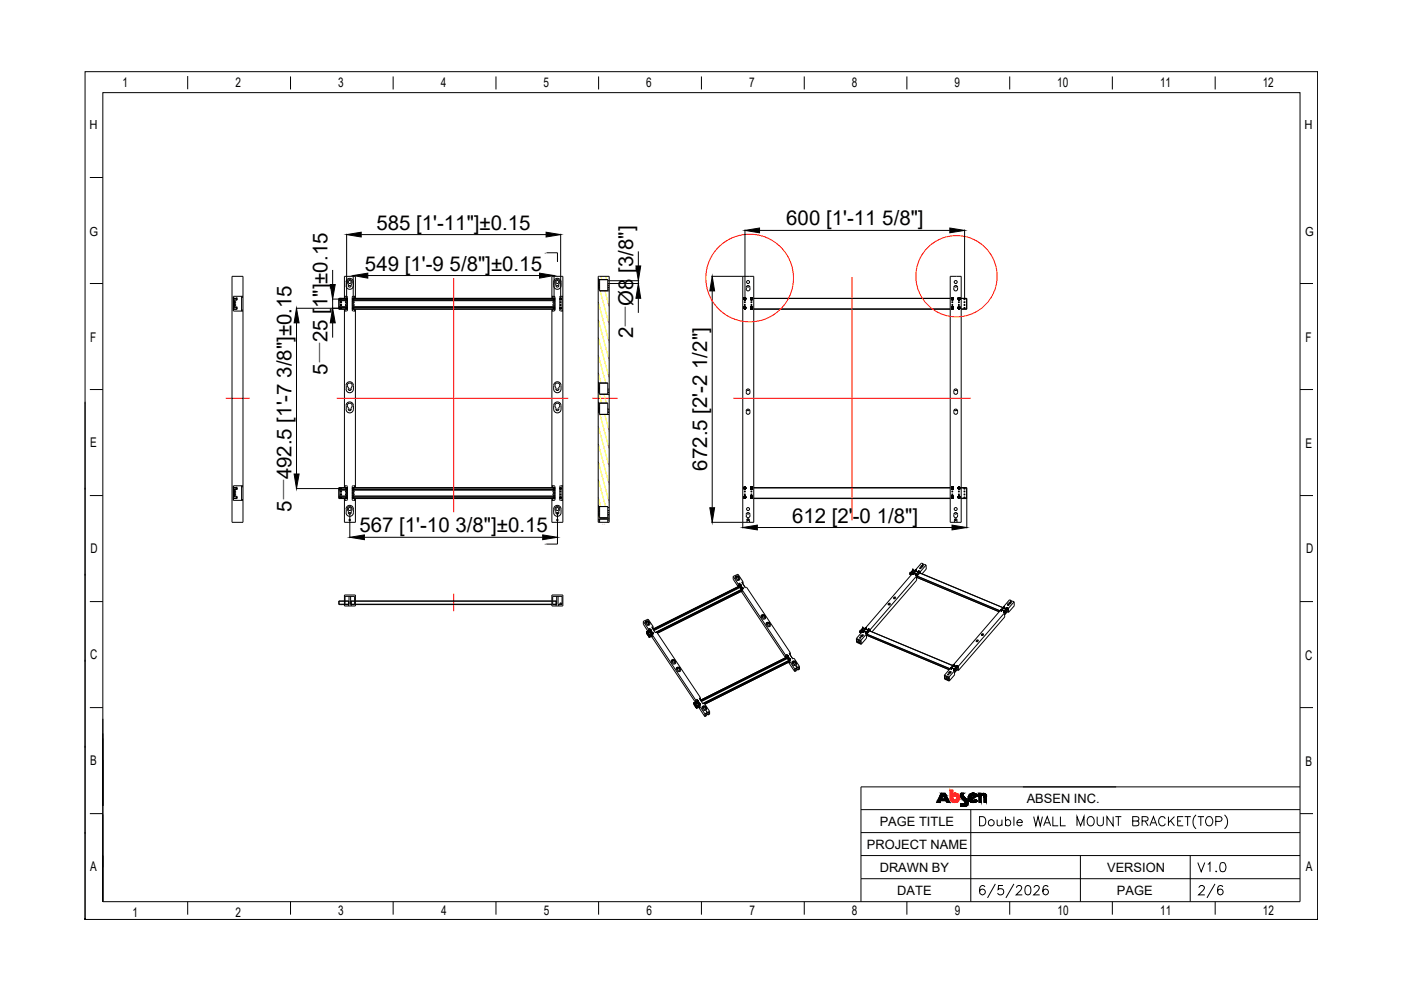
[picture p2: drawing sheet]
<svg xmlns="http://www.w3.org/2000/svg" width="297mm" height="210mm" viewBox="0 0 297 210" stroke-linecap="round" stroke-linejoin="round" font-family="sans-serif">
<defs><g id="words">
<text font-size="6.2" x="253.3" y="191.6">2/6</text>
<text font-size="4.9" x="252.9" y="185.9">V1.0</text>
<g font-size="4.3">
<text x="166.7" y="47.8">600 [1'-11 5/8&quot;]</text>
<text x="79.8" y="48.7">585 [1'-11&quot;]±0.15</text>
<text x="77.4" y="57.4">549 [1'-9 5/8&quot;]±0.15</text>
<text x="134.2" y="71.6" transform="rotate(-90 134.2 71.6)">2—Ø8 [3/8&quot;]</text>
<text x="69.5" y="79.4" transform="rotate(-90 69.5 79.4)">5—25 [1&quot;]±0.15</text>
<text x="149.9" y="99.8" transform="rotate(-90 149.9 99.8)">672.5 [2'-2 1/2&quot;]</text>
<text x="61.8" y="108.5" transform="rotate(-90 61.8 108.5)">5—492.5 [1'-7 3/8&quot;]±0.15</text>
<text x="76.2" y="112.8">567 [1'-10 3/8&quot;]±0.15</text>
<text x="167.9" y="110.8">612 [2'-0 1/8&quot;]</text>
</g>
<g font-size="2.8">
<text x="26" y="18.4">1</text>
<text x="49.9" y="18.4">2</text>
<text x="71.7" y="18.4">3</text>
<text x="93.5" y="18.4">4</text>
<text x="115.2" y="18.4">5</text>
<text x="137" y="18.4">6</text>
<text x="158.8" y="18.4">7</text>
<text x="180.6" y="18.4">8</text>
<text x="202.4" y="18.4">9</text>
<text x="224.2" y="18.4">10</text>
<text x="246" y="18.4">11</text>
<text x="267.7" y="18.4">12</text>
<text x="19.1" y="72.5">F</text>
<text x="276.8" y="72.4">F</text>
<text x="19.1" y="94.8">E</text>
<text x="276.8" y="94.9">E</text>
<text x="19.2" y="117.3">D</text>
<text x="276.9" y="117.2">D</text>
<text x="19.1" y="139.8">C</text>
<text x="276.7" y="139.9">C</text>
<text x="19.1" y="162.1">B</text>
<text x="276.8" y="162.3">B</text>
<text x="19.1" y="184.7">A</text>
<text x="276.9" y="184.7">A</text>
<text x="28.1" y="194.4">1</text>
<text x="49.9" y="194.4">2</text>
<text x="71.7" y="194.1">3</text>
<text x="93.5" y="194.1">4</text>
<text x="115.3" y="194.1">5</text>
<text x="137.1" y="194.1">6</text>
<text x="158.9" y="194.1">7</text>
<text x="180.6" y="194.1">8</text>
<text x="202.4" y="194.1">9</text>
<text x="224.2" y="194.1">10</text>
<text x="246" y="194.1">11</text>
<text x="267.8" y="194.1">12</text>
</g>
<g font-size="2.7">
<text x="217.7" y="170.3">ABSEN INC.</text>
<text x="186.5" y="175.1">PAGE TITLE</text>
<text x="183.8" y="180">PROJECT NAME</text>
<text x="186.5" y="184.9">DRAWN BY</text>
<text x="234.7" y="184.9">VERSION</text>
<text x="190.2" y="189.7">DATE</text>
<text x="236.8" y="189.8">PAGE</text>
</g>
<g font-size="2.6">
<text x="19" y="27.4">H</text>
<text x="276.6" y="27.4">H</text>
<text x="19" y="50">G</text>
<text x="276.7" y="50">G</text>
</g>
<g font-size=".4">
<text x="115.5" y="53.8">A</text>
<text x="115.5" y="115.5">A</text>
</g>
<text font-size=".4" fill="#ff0" x="127.7" y="111.3">A-A</text>
</g></defs>
<!-- layer: 0 -->
<g fill="none" stroke="#000" stroke-width=".21">
<path d="M18 15.2h261.4v179.7h-261.4zM39.8 16.1v2.8M61.6 16.2v2.8M83.4 16.2v2.8M105.2 16.2v2.8M126.9 16.2v2.8M148.7 16.2v2.8M170.5 16.2v2.8M192.3 16.2v2.8M214.1 16.2v2.8M235.8 16.2v2.8M257.6 16.2v2.8"/>
<path d="M279.4 15.2v179.7M19.1 37.6h2.7M49.2 58.6h2.3v52.1h-2.3zM70.5 57.2v3.1M73.4 59.8a.78 .78 0 0 1 .7-.8 .78 .78 0 0 1 .8 .8M73.4 59.8v.8M73.5 49.6v13.8M74.9 58.3v5.1M74.9 59.8v.8M76.6 49.7h39.2M78 58.4h36.4M115.9 53.6h2.3v1.9"/>
<path d="M117.4 59.8a.78 .78 0 0 1 .8-.8 .78 .78 0 0 1 .8 .8M117.4 59.8v.8M117.5 58.3v5.1M118.9 49.6v13.8M119 59.8v.8M126.8 59.1v2.3M126.8 59.8h.1M126.9 59.3h2v2.3h-1.8M128.9 59.5h6.6M128.9 59.3h-1.8v2.4h2.1M135.3 53.3v3.1M135.3 59.5v.6"/>
<path d="M150.8 58.6h9v52.1h-9M157.5 58.6v53.4M157.9 48.7v14.7M161 48.9h40.4M201.5 58.6h2.3v52.1h-2.3zM204.5 48.7v14.7M19.1 60.1h2.7M49.4 65.8l.1 .1M49.4 62.9v3M49.5 65.5h.1M49.5 63.3h.1M49.5 63.3h.7"/>
<path d="M49.5 62.9v3M49.5 66h2M49.6 63.2l-.1 .1M49.6 63.3h.1M49.6 65.5h.1M49.6 63.3l.6-.1v.4M49.7 65l.1 .2M49.7 65h.1M49.7 63.8h.1M49.7 63.8v1.2M49.8 63.5l-.1 .2M49.8 63.6l-.1 .1"/>
<path d="M49.9 63.6h.3M49.9 63.6h.1M50.2 63.2v.1M50.2 65.2h.1M50.2 63.5h.1M50.2 63.3h.1M50.2 65.5h.1M50.2 65.2v.4l-.6-.1M50.2 65.2v.3h-.7M50.2 65.2h-.3h.3M50.2 63.5v.1M50.2 63.3v.2"/>
<path d="M51.2 62.8v3.2M51.2 65.7h.3M51.2 63h.3M51.5 62.8l-2.1 .1M62.7 65.4h9.6M62.9 68.5v32M70.4 63.4h1.9M70.5 63.4v2M70.5 68.5v3.1M71.8 63.3v2.2M71.8 65.5l.1 .1M71.8 63.6h1.9"/>
<path d="M71.8 65.5h.4M71.8 65.2h.4M71.8 65h1.9M71.8 63.8h1.9M71.8 63.5h.4M71.8 63.3h.4M71.9 63.2l-.1 .1M71.9 63.2v2.4M71.9 65.6h1.8M71.9 63.2h1.8M73 62.8h.5l.2 .2v2.7l-.2 .2-.5 .1M73 63.2v-4.6h2.4v4.6"/>
<path d="M73 65.6v37.8M73 65.9h.2M73 62.9h.2M73.2 62.8v.4M73.2 65.6v.4M73.4 60.6a.78 .78 0 0 0 .7 .7 .78 .78 0 0 0 .8-.7M73.4 64l.1 .2zM73.4 64.6h.1v.2h-.1zM73.6 65.5h.1M73.6 65.2h.1M73.6 63.5h.1M73.6 63.3h.1"/>
<path d="M73.7 65.2h-1.9M73.7 60.1a.53 .53 0 0 1 .1-.7 .53 .53 0 0 1 .7 0 .53 .53 0 0 1 0 .7M73.8 60.2l.1 .2M73.8 60.6a.32 .32 0 0 0 .3 .3 .32 .32 0 0 0 .4-.3M73.9 60.7l.2-.2 .3 .2M73.9 60.5v.1M74.5 60.5v.1M74.6 60.2l-.1 .2M74.7 65.6h43M74.7 65.5h.1M74.7 65.2h.1M74.7 65.2h43"/>
<path d="M74.7 65h43M74.7 63.8h43M74.7 63.6h43M74.7 63.5h.1M74.7 63.3h.1M74.7 63.2h43M74.8 64l.1 .2zM74.8 64.6h.1v.2h-.1zM74.9 62.8l-.2 .2v2.7l.2 .2M74.9 66h.5M74.9 62.8h.5M75.2 62.8v.4"/>
<path d="M75.2 65.6v.4M75.2 65.9h.2M75.2 62.9h.2M75.4 65.6v37.8M117 62.8h.5l.1 .2 .1 2.7-.7 .3M117 63.2v-4.6h2.3v52.1h-2.3v-5M117 65.9h.2M117 65.6v37.8M117 62.9h.2M117.2 62.8v.4M117.2 65.6v.4M117.4 60.6a.78 .78 0 0 0 .8 .7 .78 .78 0 0 0 .8-.7"/>
<path d="M117.4 64l.1 .2zM117.4 64.6l.1 .2zM117.6 65.5h.1M117.6 65.2h.1M117.6 63.5h.1M117.6 63.3h.1M117.9 60.4a.61 .61 0 0 1-.2-.8 .61 .61 0 0 1 .8-.2 .76 .76 0 0 1-.1 1M117.9 60.6a.32 .32 0 0 0 .3 .3 .32 .32 0 0 0 .3-.3M117.9 60.5v.1M117.9 60.7l.3-.2 .3 .2M118.5 60.5v.1M118.9 62.8l-.2 .2v2.7l.2 .2"/>
<path d="M118.9 66h.4M118.9 62.8h.4M119.2 65.9h.1M119.2 62.8v3.2M119.2 62.9h.1M126.8 60.6h.3M126.9 60.9h.2M126.9 60.5h.2M126.9 60.2h.2M128.9 60.1h6.6M128.9 61.3h.3M128.9 61h.3"/>
<path d="M128.9 60.6h.3M135.3 63.2v3.1M151 61.7v46M157.8 63.5h.1M157.8 65.4h.1M157.8 63.4h.1M157.8 65.3h.1M157.8 63.3h.1M157.8 65.5h.1M157.8 65.2h.1M157.8 65.4v.1M157.9 63.3h.1"/>
<path d="M157.9 63.5h.1M157.9 63.6h.1M157.9 65.5h.1M157.9 65.2h.1M157.9 63.5v.1M157.9 63.2v.1M157.9 63.2h.1M158 65.2h.1M158 63.3h.1M158 65.5h.1M158 63.5h.1M158 63.6h.1"/>
<path d="M158 63.5v.1M158 65.3h.1M158 65.4h.1M158.1 65.3h.1M158.1 65.4h.1M158.1 63.4h.1M158.1 63.3h.1M158.1 63.5h.1M158.3 60.7a.4 .4 0 0 1 .4-.1 .4 .4 0 0 1 .3 .3v.4a.38 .38 0 0 1-.4 .4 .38 .38 0 0 1-.4-.4zM158.3 60.7a.32 .32 0 0 0 .3 .2 .32 .32 0 0 0 .3-.2M159.2 63.5h.1M159.2 65.4h.1"/>
<path d="M159.2 63.4h.1M159.2 65.3h.1M159.2 63.3h.1M159.2 65.5h.1M159.2 65.2h.1M159.3 65.2h-.1M159.3 63.3h-.1M159.3 65.5h.1M159.3 63.5h.1M159.3 63.3h.1M159.3 63.6h.1M159.3 65.2h.1"/>
<path d="M159.3 63.5v.1M159.3 63.2v.1M159.3 63.2h.1M159.4 65.2h.1M159.4 63.2v.1M159.4 65.5h.1M159.4 63.5h.1M159.4 63.3h.1M159.4 63.6h.1M159.4 63.5v.1M159.4 65.3h.1M159.4 65.4h.1"/>
<path d="M159.5 65.3h.1M159.5 65.4h.1M159.5 63.4h.1M159.5 63.3h.1M159.5 63.5h.1M159.8 65.6h41.7M159.8 63.2h41.7M201.8 65.4h.1M201.8 63.4h.1M201.8 65.3h.1M201.8 63.5h.1M201.8 63.3h.1"/>
<path d="M201.8 65.5h.1M201.8 65.2h.1M201.8 63.5v.1M201.9 65.2h.1M201.9 63.3h.1M201.9 65.5h.1M201.9 63.5h.1M201.9 63.6h.1M201.9 63.2h.1M201.9 63.2v.1M202 65.2h.1M202 63.3h.1"/>
<path d="M202 65.5h.1M202 63.5h.1M202 63.6h.1M202 63.5v.1M202 65.4h.1M202 65.2v.1M202 65.3h.1M202.1 65.4h.1M202.1 63.4h.1M202.1 65.3h.1M202.1 63.3h.1M202.1 65.2h.1"/>
<path d="M202.1 63.5h.1M202.1 65.5h.1M202.3 60.7a.4 .4 0 0 1 .4-.1 .4 .4 0 0 1 .3 .3v.4a.4 .4 0 0 1-.4 .4 .4 .4 0 0 1-.4-.4zM202.3 60.7a.32 .32 0 0 0 .3 .2 .32 .32 0 0 0 .3-.2M203.2 63.4h.1M203.2 65.4h.1M203.2 65.3h.1M203.2 63.5h.1M203.2 63.3h.1M203.2 65.2v.1M203.2 65.2h.1M203.2 63.5v.1"/>
<path d="M203.2 65.5h.1M203.3 65.5h.1M203.3 63.5h.1M203.3 63.6h.1M203.3 63.3h.1M203.3 65.2h.1M203.3 63.2h.1M203.3 63.2v.1M203.3 63.2l.1 .1M203.4 65.2h.1M203.4 63.3h.1M203.4 65.5h.1"/>
<path d="M203.4 63.5h.1M203.4 63.6h.1M203.4 65.4h.1M203.4 65.3h.1M203.4 63.4h.1M203.5 63.4h.1M203.5 65.3h.1M203.5 63.3h.1M203.5 65.2h.1M203.5 65.4h.1M203.5 63.5h.1M203.5 63.5l-.1 .1"/>
<path d="M203.8 65.6h1.1M203.8 63.2h1.1M204.6 65.5h.4M204.6 63.3h.4M204.9 63.2v2.4M204.9 63.2l.1 .1M205 65.5l-.1 .1M205 63.3v2.2M275.6 60.1h2.8M19.1 82.6h2.7M73.4 86a.78 .78 0 0 1 .7-.8 .78 .78 0 0 1 .8 .8M73.4 82.5a.78 .78 0 0 0 .7 .8 .78 .78 0 0 0 .8-.8"/>
<path d="M73.4 81.7a.78 .78 0 0 1 .7-.8 .78 .78 0 0 1 .8 .8v.8M73.4 81.7v.8M73.4 86v.8M73.7 86.4a.53 .53 0 0 1 .1-.8 .53 .53 0 0 1 .7 0 .53 .53 0 0 1 0 .8M73.7 82.1a.53 .53 0 0 1 .1-.8 .53 .53 0 0 1 .7 0 .53 .53 0 0 1 0 .8M73.8 86.3l.1 .5M73.8 82.1l.1 .4M73.8 82.5a.32 .32 0 0 0 .3 .3 .32 .32 0 0 0 .4-.3M73.9 86.9l.2-.2 .3 .2M73.9 82.6l.2-.1 .3 .1M74.6 86.3l-.3 .7a.32 .32 0 0 1-.5-.2M74.6 82.1l-.1 .4"/>
<path d="M74.9 86v.8a.78 .78 0 0 1-.8 .7 .78 .78 0 0 1-.7-.7M117.4 86v.8a.78 .78 0 0 0 .8 .7 .78 .78 0 0 0 .8-.7v-.8M117.4 86a.78 .78 0 0 1 .8-.8 .78 .78 0 0 1 .8 .8M117.4 82.5a.78 .78 0 0 0 .8 .8 .78 .78 0 0 0 .8-.8M117.4 82.5v-.8a.78 .78 0 0 1 .8-.8 .78 .78 0 0 1 .8 .8v.8M117.8 85.6a.58 .58 0 0 1 .8 .2 .58 .58 0 0 1-.2 .8 .33 .33 0 0 1-.2 .5 .33 .33 0 0 1-.3-.5l-.1-.1a.6 .6 0 0 1 0-.9zM117.9 82.5v-.2a.57 .57 0 0 1-.1-.9 .57 .57 0 0 1 .9 .2l-.2 .9M117.9 82.5a.32 .32 0 0 0 .3 .3 .32 .32 0 0 0 .3-.3M117.9 86.9l.3-.2 .3 .2M117.9 82.6l.3-.1 .3 .1M126.8 81v2.3M126.8 85.2v2.3"/>
<path d="M126.8 86.8h.3M126.8 86h.1M126.8 82.5h.3M126.8 81.7h.1M126.9 85.5h2v2.3h-1.8M126.9 87.1h.2M126.9 86.6h.2M126.9 86.4h.2M126.9 81.2h2v2.4M126.9 82.8h.2M126.9 82.3h.2M126.9 82.1h.2"/>
<path d="M127.1 85.5v2.4h2.1M128.9 87.5h.3M128.9 87.2h.3M128.9 86.8h.3M128.9 81.2h-1.8v2.4h2.1M128.9 83.2h.3M128.9 82.9h.3M128.9 82.5h.3M158.2 82.9a.4 .4 0 0 1 .4-.4 .4 .4 0 0 1 .4 .4M158.2 82.9v.3a.4 .4 0 0 0 .4 .4 .4 .4 0 0 0 .4-.4v-.3M158.3 86.9a.4 .4 0 0 1 .4-.1 .4 .4 0 0 1 .3 .3v.3a.38 .38 0 0 1-.4 .4 .38 .38 0 0 1-.4-.3zM158.3 86.9a.32 .32 0 0 0 .3 .2 .32 .32 0 0 0 .3-.2"/>
<path d="M158.3 82.6a.32 .32 0 0 0 .3 .2 .32 .32 0 0 0 .3-.2M202.2 82.9a.4 .4 0 0 1 .4-.4 .4 .4 0 0 1 .4 .4M202.2 82.9v.3a.4 .4 0 0 0 .4 .4 .4 .4 0 0 0 .4-.4v-.3M202.3 86.9a.4 .4 0 0 1 .4-.1 .4 .4 0 0 1 .3 .3v.3a.4 .4 0 0 1-.4 .4 .4 .4 0 0 1-.4-.3zM202.3 86.9a.32 .32 0 0 0 .3 .2 .32 .32 0 0 0 .3-.2M202.3 82.6a.32 .32 0 0 0 .3 .2 .32 .32 0 0 0 .3-.2M275.6 82.6h2.8M19.1 105.1h2.7M49.4 106l.1 .1M49.4 103.1v2.9M49.5 105.7h.1M49.5 103.4h.1"/>
<path d="M49.5 105.6l.1 .1M49.5 103.5h.1M49.5 103v3.1M49.5 106.1h2M49.6 103.4h-.1M49.6 103.5h.1M49.6 105.6h.1M49.6 103.4h.6M49.7 105.1l.1 .2M49.7 105.2h.1M49.7 103.9h.1M49.7 103.9v1.3"/>
<path d="M49.8 103.7l-.1 .2M49.8 103.8l-.1 .1M49.9 103.8h.1M49.9 103.8h.3M50.2 103.4h.1M50.2 105.3v.1M50.2 103.8h.1M50.2 103.7h.1M50.2 103.5h.1M50.2 105.6h.1M50.2 105.4h.1M50.2 105.3v.4h-.6"/>
<path d="M50.2 105.4v.2h-.7M50.2 105.3h-.3l.3 .1M50.2 103.4v.3M50.2 103.7v.1M50.2 105.6v.1M50.2 103.5v.2M51.2 105.9h.3M51.2 103.2h.3M51.2 103v3.1M51.5 103l-2.1 .1M62.7 103.6h9.6M71.8 105.7h.1"/>
<path d="M71.8 103.8h1.9M71.8 105.6h.4M71.8 105.4h.4M71.8 105.2h1.9M71.8 103.9h1.9M71.8 103.7h.4M71.8 103.5h.4M71.9 103.4l-.1 2.3M71.9 103.4v2.3M71.9 105.7h1.8M71.9 103.4h1.8M73 103h.5l.2 .2v2.7l-.2 .2-.5-.1"/>
<path d="M73 105.7v5h2.4v-5M73 103.1h.2M73.2 103v.4M73.2 105.7v.4M73.4 104.8l.1 .1zM73.4 104.1l.1 .2zM73.6 105.6h.1M73.6 105.4h.1M73.6 103.7h.1M73.6 103.5h.1M73.7 105.3l-1.9 .1M73.9 108.8l.2-.1 .3 .1"/>
<path d="M74.2 108.7v5.4M74.7 103.8h43M74.7 105.7h43M74.7 105.6h.1M74.7 105.4h.1M74.7 105.3h43M74.7 105.2h43M74.7 103.9h43M74.7 103.7h.1M74.7 103.5h.1M74.7 103.4h43M74.8 104.8l.1 .1z"/>
<path d="M74.8 104.1l.1 .2zM74.9 103l-.2 .2v2.7l.2 .2M74.9 106.1h.5M74.9 103h.5M75.2 103v.4M75.2 105.7v.4M75.2 103.1h.2M77.3 113.9h37.8M117 103h.5l.1 .2 .1 2.7-.2 .2-.5-.1M117 103.1h.2M117.2 103v.4M117.2 105.7v.4"/>
<path d="M117.4 104.8l.1 .1zM117.4 104.1l.1 .2zM117.6 105.6h.1M117.6 105.4h.1M117.6 103.7h.1M117.6 103.5h.1M117.9 108.8l.3-.1 .3 .1M118.2 108.7v6.7h-2.3M118.9 103l-.2 .2v2.7l.2 .2M118.9 106.1h.4M118.9 103h.4M119.2 103.1h.1"/>
<path d="M119.2 103v3.1M126.8 107.1l.1 1.2M126.8 108v-49.4h2.4v52.1h-2.4v-2M126.8 110.4h.3M126.8 110.2h.3M126.9 108.7l-.1 .8M126.9 107.4h2v2.4h-1.8M126.9 109h.2M127.1 110.1h1.8v.6M127.1 108.7v1.1h2.1M128.9 110.3h.3M128.9 109.4h.3"/>
<path d="M128.9 109.1h.3M128.9 108.7h.3M128.9 108.2h.3M128.9 107.6h.3M129.2 110h-2.1v.7M157.8 105.5h.1M157.8 103.5h.1M157.8 105.6h.1M157.8 103.6h.1M157.8 103.7h.1M157.8 103.6v.1M157.8 105.5v.2"/>
<path d="M157.8 105.4h.1M157.8 105.7h.1M157.8 103.4h.1M157.9 103.4h.1M157.9 105.4h.1M157.9 103.5h.1M157.9 103.7h.1M157.9 105.7h.1M157.9 103.4v.1M157.9 103.8h.1M157.9 103.7v.1M158 105.4h.1"/>
<path d="M158 103.4h.1M158 105.7h.1M158 103.7h.1M158 103.5h.1M158 103.4v.1M158 105.6h.1M158 103.7h-.1M158 103.6v.1M158.1 105.4v.1M158.1 105.6h.1M158.1 103.6h.1M158.1 103.5h.1"/>
<path d="M158.1 105.5h.1M158.1 103.7h.1M158.1 105.5v.1M158.2 109.4a.4 .4 0 0 0 .4 .4 .4 .4 0 0 0 .4-.4M158.2 109.4v-.3a.4 .4 0 0 1 .4-.4 .4 .4 0 0 1 .4 .4v.3M158.3 110.3l.3-.3 .3 .3M158.4 110.3v.4M158.9 110.3v.4M159.2 105.5h.1M159.2 103.5h.1M159.2 105.6h.1M159.2 103.6h.1"/>
<path d="M159.2 103.7h.1M159.2 105.5v.1M159.2 103.6v.1M159.2 105.4h.1M159.2 105.7h.1M159.2 103.4h.1M159.3 105.4h-.1M159.3 103.4h-.1M159.3 105.6h.1M159.3 103.7h.1M159.3 105.4h.1M159.3 103.5h.1"/>
<path d="M159.3 103.4h.1M159.3 103.4v.1M159.3 105.7h.1M159.3 103.8h.1M159.3 103.7v.1M159.4 105.4h.1M159.4 103.4h.1M159.4 105.7h.1M159.4 103.7h.1M159.4 103.5h.1M159.4 103.4v.1M159.4 105.6h.1"/>
<path d="M159.4 103.6v.1M159.5 105.4v.1M159.5 105.6h.1M159.5 105.5h.1M159.5 103.5h.1M159.5 103.6h.1M159.5 105.5v.1M159.5 103.7h.1M159.5 105.6l-.2 .1M159.8 105.7h41.7M159.8 103.4h41.7M160.6 111.8h41.2"/>
<path d="M195.3 120l.3-.1 .1 .2M195.3 120l-.1 .1M195.3 120l.1 .1M195.6 119.8h.2l.2-.2 .3 .2M195.6 119.7h.1M195.7 119.5l-.3-.1-13.8 16M195.7 119.5l-.1 .2M196.3 119.8l-13.8 16M196.3 119.8l.1 .9-.9 1M201.8 105.5h.1M201.8 103.6h.1M201.8 103.5h.1"/>
<path d="M201.8 105.6h.1M201.8 103.6v.1M201.8 103.7h.1M201.8 105.5v.1M201.8 105.4h.1M201.8 103.4h.1M201.8 105.7h.1M201.9 103.7h.1M201.9 103.4h.1M201.9 105.4h.1M201.9 105.7h.1M201.9 103.4v.1"/>
<path d="M201.9 103.7v.1M202 103.7h.1M202 103.4h.1M202 105.4h.1M202 105.7h.1M202 103.8h.1M202 105.6h.1M202 103.5h.1M202 103.4v.1M202 103.6v.1M202 105.4v.1M202.1 105.6h.1"/>
<path d="M202.1 103.6h.1M202.1 103.5h.1M202.1 105.5h.1M202.1 103.7h.1M202.1 105.5v.1M202.2 109.4v-.3a.4 .4 0 0 1 .4-.4 .4 .4 0 0 1 .4 .4v.3M202.2 109.4a.4 .4 0 0 0 .4 .4 .4 .4 0 0 0 .4-.4M202.4 110.3l.2-.3 .3 .3M202.4 110.3v.4M202.9 110.3v.4M203.2 105.5h.1M203.2 103.6h.1"/>
<path d="M203.2 105.5v.1M203.2 103.5h.1M203.2 105.6h.1M203.2 103.6v.1M203.2 103.7h.1M203.2 105.4h.1M203.2 103.4h.1M203.2 105.7h.1M203.3 105.7h.1M203.3 103.7h.1M203.3 105.4h.1M203.3 103.4h.1"/>
<path d="M203.3 103.4v.1M203.3 103.7v.1M203.3 103.8h.1M203.4 105.4h.1M203.4 103.4h.1M203.4 105.7h.1M203.4 103.7h.1M203.4 103.8h.1M203.4 103.7v.1M203.4 103.5h.1M203.4 105.6h.1M203.4 103.4l.1 .1"/>
<path d="M203.4 103.6v.1M203.4 105.4v.1M203.5 103.6h-.1M203.5 103.5h.1M203.5 103.6h.1M203.5 105.5h.1M203.5 105.6h.1M203.5 103.7h.1M203.5 105.5v.1M203.8 105.7h1.1M203.8 103.4h1.1M204.6 105.6l.3 .1"/>
<path d="M204.6 103.5h.4M204.9 103.4l.1 8.6M204.9 103.4v2.3M275.6 105.1h2.8M19.1 127.6h2.7M71.8 128.1h1.2M71.8 127.5h1.2M71.9 127.4v.8M71.9 128.2h.3M72.2 127.4h-.4l.1 .8M73 126.2h2.4v2.3h-2.4zM73.2 128.1h.8"/>
<path d="M73.2 127.5h.8M73.6 127.4h.4l-.1 .8M73.9 127.4v1.1M74 126.4v1.8h-.8v-1.8h2v1.8h-.9v-1.8M74.4 128.1h.8M74.4 127.5h.8M74.5 127.4v1.1M74.8 127.4h-.4l.1 .8M75.4 128.1h41.6M75.4 127.5h41.6M117 126.2h2.3v2.3h-2.3zM117.2 128.1h.7"/>
<path d="M117.2 127.5h.7M117.6 127.4h.3v.8M117.9 127.4v1.1M118 126.4v1.8h-.8v-1.8h2v1.8h-.9v-1.8M118.4 128.2v.3M118.7 128.2v-.3h.3v.3M136.8 132h.1M136.8 132l.3 .5a.4 .4 0 0 0 .7-.2M136.9 132l.4 .4 .2-.1M136.9 131.9a.29 .29 0 0 1 .4-.2 .29 .29 0 0 1 .2 .3M136.9 131.9h.1M136.9 131.9v.1"/>
<path d="M137 132h.1M137 132v.2M137 132h-.1M137.1 134.1h.1M137.1 134.1l.5 1M137.1 134.1v.1M137.1 134.1l.1 .1M137.1 134.2h.1M137.2 134.2h.1M137.2 134.3v.1M137.2 134.2v.1M137.2 134.4h.1"/>
<path d="M137.2 134.4l.3 .5M137.2 134l-.1 .1M137.3 134.1l-.1 .1M137.3 131.8l-.1 .1M137.4 131.9l.1 .1M137.4 134.5h.1M137.4 131.3l1.1 1.5M137.5 132h.1M137.5 133.9h.1M137.5 132l-.3-.2v.4M137.5 132.1h.1M137.5 133.4l-1.1-1.7v.6l1 1.6"/>
<path d="M137.5 132.1v.1M137.5 133.4v.5M137.5 131.9v.1M137.5 132v.1M137.5 132.2v.1M137.5 134.9h.1M137.5 134.8h.1M137.5 134.5h.1M137.5 134.6l.2 .1zM137.5 134.4l-.1 .1M137.5 134.4h.1M137.5 131.8h.1"/>
<path d="M137.5 131.8a.39 .39 0 0 0-.4-.1 .39 .39 0 0 0-.3 .3M137.5 131.8a.4 .4 0 0 0-.4-.1 .4 .4 0 0 0-.3 .3M137.5 132.2h.1M137.5 134.4v.1M137.5 134.8v.1M137.5 134.8l.2 .2M137.5 133.8v.1M137.5 131.8l.3 .3M137.6 134.6l.1 .1zM137.6 134.7h.1M137.6 134.8v.1M137.6 134.9h.1"/>
<path d="M137.6 135.1h.1M137.6 134.9v.2M137.6 135h.1M137.7 135.1h.1M137.7 133.3h.1M137.7 133.3l-.2 .6M137.7 135v.1M137.7 133.3l.2 .3M137.7 133.3l-.2 .1M137.7 134.7l-.1 .1M137.8 132.2h.1M137.8 132.1v.1v-.1"/>
<path d="M137.8 134.8l-.2 .1M137.8 132.1h.1M137.8 133.9h.1M137.8 133.3l.7 1.1M137.9 134.1l-.7 .3M137.9 134.1h.1M138 133.6h.1M138 134.1h.1M138 133.6v.1M138 133.6l-.9 .5M138 133.6l-.2 .1M138 134.1h-.1"/>
<path d="M138 133.7l-.1 .1M138 133.7h.1M138 133.7v.1M138 133.8h.1M138 133.9h.1M138 133.9l.1 .1M138 133.7v.2M138 133.9l.4 .5M138 133.8l-.8 .4M138 133.9l-.8 .4M138.1 133.9v.1M138.1 134.4h.1"/>
<path d="M138.1 134.9l9.4 14.1M138.1 133.9l.3 .5-.3-.4M138.1 133.9l-.1 .1M138.1 134.3h.1M138.1 134.3v.1M138.1 134.3l.1 .1M138.2 133.1l.7 1 .3-.1 9.3 13.9M138.2 135h.1M138.2 133.1h.1M138.3 133h-.1M138.3 133l-.1 .1M138.3 134.5v.5"/>
<path d="M138.3 133h.1v.3M138.3 134.9l-.6 .2M138.3 134.5l9.2 13.9M138.3 134.7l-.6 .3M138.4 133.4h.1M138.4 134.4l-.9 .4M138.4 134.4l-.1 .1M138.5 134.4h.1M138.5 134.4h-.1M138.5 134.3v.1M138.5 132.8l-.2 .2M138.5 134.4l-.2 .1"/>
<path d="M155.9 122.4h.1M155.9 122.5l.3 .4a.4 .4 0 0 0 .6-.1M156 122.5l.4 .4 .2-.1M156 122.5a.28 .28 0 0 1 .3-.3 .28 .28 0 0 1 .2 .3M156 122.5l.1-.2v.3M156 122.5h.1M156.3 122.3h-.1M156.4 122.3l.1 .2M156.5 121.8l1 1.5M156.5 122.4v.1M156.5 124.3h.1M156.5 122.4l-.3-.1v.4"/>
<path d="M156.5 123.8l-1.1-1.6v.6l1.1 1.6M156.5 123.8v.5M156.5 122.4h.1M156.5 122.5v.2M156.5 122.6l.1 .1M156.6 122.7v.1M156.6 122.7h.1M156.6 124.3h.1M156.6 122.3h.1M156.6 122.3l-.1-.1a.43 .43 0 0 0-.6 .2M156.6 122.3a.4 .4 0 0 0-.4-.2 .4 .4 0 0 0-.3 .3M156.6 124.3h-.1"/>
<path d="M156.6 122.3l.2 .3M156.7 123.8h.1M156.7 123.7l.1 .1M156.7 123.7l-.2 .1M156.7 123.8l-.1 .5M156.7 123.7v.1M156.8 123.8l.2 .3M156.8 122.7h.1M156.8 122.6v.1v-.1M156.8 122.6h.1M156.8 124.3h.1M156.8 123.8h.1"/>
<path d="M156.8 123.8l.7 1M156.9 124.3h.1M156.9 124.5l-18.3 9.2M157 124.6h.1M157 124.1h.1M157 124.1l-18.5 9.3v-.6M157 124.1l-.1 .1M157 124.5v.1M157 124.1l.1 .1M157 124.5l.1 .1M157.1 124.4h.1M157.1 124.2h.1"/>
<path d="M157.1 124.3h.1M157.1 124.2l-.2 .1M157.1 124.2l-18.5 9.3M157.1 124.3l-18.5 9.3M157.1 124.2v.1M157.1 124.4l.3 .4M157.1 124.3v.1M157.1 124.4l-.1 .1M157.1 124.8h.1M157.1 124.4l.3 .5zM157.1 125.3l9.4 14.1M157.2 124.8h.1"/>
<path d="M157.3 125.5h.1M157.3 123.5h.1M157.3 123.5l.2-.1v.4M157.3 125.1l-18 9M157.3 125.3l-17.9 8.9M157.3 123.4v.1M157.3 125v.5M157.3 125.3v.1M157.3 125l9.2 13.9M157.3 123.5l.7 1M157.5 124.8h.1M157.5 123.8h.1"/>
<path d="M157.5 124.8l-18.6 9.3M157.5 124.8l-.2 .2M157.5 123.3l-.2 .1M157.5 123.9h.1M157.5 124.8l-.1 .1M157.5 123.3v.5M157.5 123.8l.1 .1M157.6 123.9l.4 .7M158 124.5h.3l9.3 13.9M161.4 130.7h.1M161.4 130.7l.3 .5a.37 .37 0 0 0 .4 .1 .37 .37 0 0 0 .2-.5M161.5 130.7v-.1v.3"/>
<path d="M161.9 130.6l.1 .1M162 130.7h.1M162 130.8h.1M162 130.6l-.3-.1v.4M162 130.7a.27 .27 0 0 0-.3-.3 .27 .27 0 0 0-.2 .3 .27 .27 0 0 0 .3 .3l.1 .1 .2-.1M162 130.6l.1 .3M162 131h.1M162 130.9l.1 .1M162.1 130.9v.1M162.1 130.9h.1M162.1 130.5h.1M162.1 130.5a.4 .4 0 0 0-.4-.2 .4 .4 0 0 0-.3 .3"/>
<path d="M162.1 130.5a.39 .39 0 0 0-.4-.2 .39 .39 0 0 0-.3 .4M162.1 130.5l.2 .3M162.3 130.8h.1M162.3 131h.1M162.4 132.2h.1M162.4 132.3l.3 .5a.4 .4 0 0 0 .7-.2M162.5 132.3h.1M162.6 132.3l.3 .4 .3-.1M162.6 132.3a.25 .25 0 0 1 .2-.3 .25 .25 0 0 1 .3 .3M162.6 132.3v-.1v.3M163 132.2l.1 .1M163.1 132.3h.1"/>
<path d="M163.1 132.2l-.3-.1v.4M163.1 132.3v.2M163.1 132.4l.1 .1M163.1 132.6h.1M163.1 132.5h.1M163.2 132.1h.1M163.2 132.1l-.1-.1a.41 .41 0 0 0-.7 .2M163.2 132.1a.4 .4 0 0 0-.4-.2 .4 .4 0 0 0-.4 .3M163.2 132.1l.2 .3M163.4 132.5h.1M163.4 132.4v.1M163.4 132.4h.1"/>
<path d="M166.5 138.9l.1 .5M166.6 139.4h.1M166.8 138.9h.1M166.8 138.8h.1M166.8 138.8l-.3 .1M166.8 138.9l-.2 .5M166.8 138.8v.1M166.8 138.9l.2 .3M166.9 138.9l.7 1M166.9 138.8l.7 1M166.9 138.8v.1M166.9 139.4h.1"/>
<path d="M167 139.6l-18.3 9.2M167 139.2h.1M167 139.6l.1 .1M167 139.2l-18.5 9.3M167 139.2h-.1M167 139.2l.1 .1M167.1 139.6h.1M167.1 139.6v.1M167.1 139.3h.1M167.1 139.4l.1 .1M167.1 139.3l-.1 .1M167.1 139.3l-18.5 9.3"/>
<path d="M167.1 139.4l-18.5 9.3M167.1 139.3v.1M167.1 139.5h.1M167.2 139.4h.1M167.2 139.5h.1M167.2 139.9h.1M167.2 139.5l-.2 .1M167.2 139.5l.3 .4M167.2 139.4l.3 .5M167.2 139.8l.1 .1M167.2 139.8v.1M167.3 138.6l.7 1.1 .4-.1 1.1 1.7"/>
<path d="M167.4 138.5l-.1 .1M167.4 138.6l.1-.1 .1 .4M167.4 138.5v.1M167.4 138.6h-.1M167.5 139.9h.1M167.5 139.9l-18.5 9.3M167.6 139.9h.1M167.6 138.4l-.2 .1M167.6 138.9h.1M167.6 139.9l-.2 .1M167.6 140h-.3M167.6 138.4v.5"/>
<path d="M167.6 139.8v.2M167.6 138.9l.5 .8M181.6 135.4v.8M181.6 135.4l.9 .4M182 135.6v.7M182.2 135.7l-.5-.2v.6l.3-.3M182.2 135.7l.3 .1v.7M182.2 135.7v.6M182.3 135.8h.1M182.3 134.1h.1M182.3 133.9h.1M182.3 135.8l.1 .3h.1"/>
<path d="M182.3 133.8v.3M182.3 134.1l.3 .1M182.3 133.9l.4 .1M182.3 133.8l.2 .1M182.4 135.8h-.1M182.4 135.8h.1M182.5 135.2l-.1 .1M182.5 134.8v.1l.1-.1M182.6 134.7l.1-.1a.19 .19 0 0 1 .2 .2 .19 .19 0 0 1-.2 .2 .19 .19 0 0 1-.2-.2M182.6 134.7v.1M182.6 134.7l-.1 .1M182.7 133.7h.1"/>
<path d="M182.7 133.6h.1M182.8 133.7h.1M182.8 134.7l-.2 .1M182.8 134.8h.1M182.8 134.7v.1M182.8 134.7v.3M182.8 134.8l-.1 .2M182.9 133.5h.1M182.9 133.2h.1M182.9 133.1h.1M182.9 133.2l-.6 .7M182.9 133.1l.4 .2"/>
<path d="M182.9 133.1v.1M182.9 134h.1M183 134.8h.1M183 134h.1M183.1 134h.1M183.4 133.4h.1M183.5 133.4h.1M183.5 134.2h.1M183.6 133.4h.1M183.6 134.2h.1M183.6 134.3h.1M183.7 134.2h.1"/>
<path d="M183.7 134.7l17.6 7.3M183.8 134.7l-.1 .1M183.8 134.5l17.6 7.3M183.8 134.7l-.1 .2M184 133.6h.1M184.1 133.6h.1M184.1 133.7h.1M184.2 133.7h.1M184.2 133.6h.1M184.2 133.6v.1M184.4 133.8l17.6 7.3M184.4 133.7v.1"/>
<path d="M184.5 133.6h.1M184.5 133.6l-.8 1v.7l-1.1 1.3-.1-.8M184.5 133.6v.2M188.3 128.1l.1 .2 .4-.2M188.3 128.2h.1M188.3 128.1v.1M188.4 128l.3-.1 .1 .2M188.4 128.1l.2-.1v.2M188.4 128v.1M188.4 128l-.1 .1M188.4 128.1l-.1 .1M188.6 128.1l-.1 .2"/>
<path d="M188.8 128.1h.1M189.4 126.9h.1M189.5 126.7v.3l.3-.1M189.5 126.7v.2M189.5 126.7l.4-.1v.2M189.5 126.7h.1M189.5 126.7l.1 .1M189.6 126.8l.1-.1v.2M189.6 126.8l-.1 .1M189.7 126.8l-.1 .2M189.9 126.8l-.1 .1M189.9 126.8h.1"/>
<path d="M193 121.5h.1M193 121.8h.1M193 121.6h.1M193 121.5v.3M193 121.8l.2 .1-.2-.1M193 121.6l.3 .2M193 121.5l.1 .1M193.3 121.4h.1M193.4 121.4h.1M193.5 121.2h.1M193.5 120.9h.1M193.5 120.9l-.5 .6"/>
<path d="M193.5 120.9h.2M193.5 120.9l.5 .1M193.6 121.7h.1M193.6 121.8h.1M193.7 121.7h.1M193.7 121.8h.1M193.8 121.7h.1M194.1 121.1h.1M194.1 121.2h.1M194.1 121.1v.1M194.2 121.9h.1M194.2 122h.1"/>
<path d="M194.2 121.1h.1M194.3 121.1h.1M194.3 122h.1M194.3 121.9h.1M194.3 122.4l17.6 7.3M194.4 122h.1M194.4 121.9h.1M194.4 122.4l-.1 .1M194.4 122.2l17.6 7.3M194.4 122.4l-.1 .2M194.7 121.3h.1M194.7 121.4h.1"/>
<path d="M194.7 121.3v.1M194.8 121.4h.1M194.8 121.3h.1M194.9 121.4h.1M194.9 121.3h.1M195 121.5l17.6 7.3M195.1 121.4v.1M195.1 121.4h.1M195.1 121.4l-.8 .9 .1 .7-9.5 11M195.1 121.4l.1 .1M195.2 120.5l-.1 .1M195.2 120.1h.1"/>
<path d="M195.4 120.1l.1-.1v.2M195.4 120.1l-.2 .1M195.5 120v.1M195.5 120.1l-.1 .2M195.5 120.1v.1M195.7 120.1l-.2 .2-.3-.2M195.7 120.1h.1M207 136h.1M207 135.8v.1M207 135.8v.2M207.1 135.8l.2-.1 .1 .2M207.1 135.8h.1"/>
<path d="M207.1 135.8h-.1M207.1 135.8h.2v.2M207.1 135.8l-.1 .2M207.3 135.9l-.2 .2M207.4 135.9l-.2 .2-.2-.2M207.4 135.8v.1M208.1 134.5l.1 .2 .3-.1M208.1 134.7h.1M208.1 134.5v.2M208.2 134.5l.2-.1 .1 .2M208.2 134.6l.2-.1v.2M208.2 134.5v.1"/>
<path d="M208.2 134.5h-.1M208.2 134.6l-.1 .1M208.4 134.6l-.2 .1M208.5 134.5v.1M212.2 129.5h.1M212.3 129.5h.1M212.4 129.5h.1M212.7 128.9h.1M212.8 128.9h.1M212.8 129.7h.1M212.9 129.7h.1M212.9 129.8h.1"/>
<path d="M212.9 128.9h.1M213 129.7h.1M213 129.8h.1M213 130.1v.7l-9.8 11.4M213 130v.1M213.3 129.1h.1M213.4 129.2h.1M213.4 129.1h.1M213.5 129.1h.1M213.5 129.2h.1M213.5 129.7l-.5 .6M213.5 129.8l-.5 .6"/>
<path d="M213.5 129.7v.1M213.6 129.8h-.1M213.6 129.7h-.1M213.6 129.8h.2M213.6 129.7v.1M213.7 129.2v.5h-.1M213.8 129.2h.1M213.8 129.2l-.8 .8M213.8 129.2v.6M213.9 128.3l-.2 .1M213.9 127.8v.1M213.9 127.8v.2"/>
<path d="M214 127.7h.2l.1 .2M214 127.8h.2v.2M214 127.7l-.1 .1M214 127.8l-.1 .1M214 127.7v.1M214.1 127.9l-.1 .2M214.1 127.9l.1 .1M214.1 127.8v.1M214.3 127.5l.2 .1 .1-.2 .4 .2M214.3 127.5h.1M214.3 127.9l-.2 .2-.2-.2M214.3 127.8h.1"/>
<path d="M214.3 127.8v.1M214.4 127.3l-.4-.1-13.8 16M214.4 127.3l-.1 .2M215 127.6l-13.8 16M215 127.6l.1 .8-1.3 1.4M275.6 127.6h2.8M19.1 150h2.7M21.8 152.4v38.8h253.8v-171.6h-253.8v171.6v-9.8M142.3 140.2h.1M142.4 140.3l.1-.2v.3M142.9 140.1l.1 .1M142.9 140.2h.1"/>
<path d="M142.9 140.3h.1M143 140.3v.2M143 140.2l-.4-.2v.5M143 140.2a.27 .27 0 0 0-.3-.2 .27 .27 0 0 0-.3 .3 .27 .27 0 0 0 .3 .2l.1 .1 .2-.1M143 140.2v.1M143 140.4v.1M143 140h.1M143 140a.38 .38 0 0 0-.5-.1 .38 .38 0 0 0-.1 .5l.2 .4a.41 .41 0 0 0 .7-.3M143 140a.4 .4 0 0 0-.4-.1 .4 .4 0 0 0-.3 .3M143 140l.2 .3M143.2 140.3h.1M143.2 140.3l.1 .2"/>
<path d="M143.3 140.5h.1M143.4 141.8h.1M143.5 141.8l.2 .2M143.5 141.8a.26 .26 0 0 1 .3-.2 .26 .26 0 0 1 .2 .2M143.5 141.8h.1M143.5 141.8l.1 .2M143.7 142l.2 .2 .2-.1M143.9 141.7l.1 .1M144 141.8h.1M144 141.7l-.3-.1v.4M144 141.9l.1 .2M144 141.8v.2"/>
<path d="M144.1 142.1h.1M144.1 142h.1M144.1 141.6h.1M144.1 141.6a.37 .37 0 0 0-.5-.1 .37 .37 0 0 0-.2 .4l.2 .4a.43 .43 0 0 0 .8-.2M144.1 141.6a.4 .4 0 0 0-.4-.1 .4 .4 0 0 0-.3 .3M144.1 142v.1M144.1 141.6l.2 .3M144.3 141.9l.1 .2M144.3 141.9h.1M144.3 142v.1M147.1 149.1h.1M147.1 149.1l.6 1.1"/>
<path d="M147.2 149.1v.2M147.2 149.1v.1M147.2 149.4h.1M147.2 149.3h.1M147.2 149.4v.1M147.2 149.2v.2M147.2 149.5h.1M147.2 149.5l.3 .4M147.2 149.5l.4 .4M147.3 149.1h-.1M147.3 149.2h-.1M147.4 149.4l.2 .1-.1 .1z"/>
<path d="M147.4 149.5h.1M147.4 149.5h.2M147.5 148.4v.5M147.5 148.9h.1M147.5 149.9h.1M147.5 149.9l.1 .1M147.6 148.9h.1M147.6 150h.1M147.6 149.9h.1M147.6 149.5h-.2M147.6 149.5h.1M147.6 149.9v.1"/>
<path d="M147.6 148.9h-.1M147.6 149.9l.1 .1M147.7 150.2h.1M147.7 150h.1M147.7 148.4h.1M147.7 148.3h.1M147.7 148.4l-.1 .5M147.7 148.3v.1M147.7 150v.2M147.7 148.3l-.2 .1M147.7 149.7h-.1M147.7 149.7h.1"/>
<path d="M147.7 148.4l.3 .3M147.7 149.8l-.1 .1M147.8 148.4l.7 1M147.8 148.3l.7 1.1M147.8 149.9h-.1v.3M147.8 148.3v.1M147.8 148.9h.1M147.9 149.1l-.7 .4M148 149.2h.1M148 149.1v.1M148 148.7h.1M148 148.7l.1 .1"/>
<path d="M148 148.7l-.9 .4M148 148.7l-.1 .1M148.1 148.8h.1M148.1 148.9v.1M148.1 148.8v.1M148.1 148.8l-.2 .1M148.1 148.8l-.9 .5M148.1 148.9l-.9 .5M148.1 149h.1M148.1 149.4h.1M148.1 148.9l.3 .5-.3-.4M148.1 149l-.1 .1"/>
<path d="M148.2 149.4h-.1M148.2 149.4h.1M148.3 149.9h.1M148.3 150.1h.1M148.3 148l.7 1.2 .3-.1 1.2 1.7M148.3 150.1l-.1-.2 1.2 2M148.3 149.6l1.1 1.7M148.3 148v.1M148.3 149.6v.5M148.3 148.1l.2-.1v.4M148.3 149.7l-.6 .3M148.3 149.9l-.6 .3"/>
<path d="M148.3 148.1h.1M148.5 149.4h.1M148.5 148.4h.1M148.5 149.4l-.9 .5M148.5 147.9v.5M148.5 149.4v.1M148.5 147.9l-.2 .1M148.5 149.4l-.1 .1M148.5 149.5l-.2 .1M149.1 149.9v.3M149.2 149.9v.4M149.4 149.9l.1 .1"/>
<path d="M149.4 151.3v.6M149.6 151.3h.1M149.7 151.4h.2M149.7 151.4l.1 .2M149.7 151.3v.1M149.8 150.9h.1M149.8 151.6l-.4 .3M149.9 151.2v.1M149.9 150.9v.1M149.9 151.4l.2 .2M149.9 151.3l.2 .2M149.9 151.3v.1"/>
<path d="M150.1 151.5v.1M150.2 151l.2 .4M150.4 151.4v-.5l-.9 .5v.4l.3-.2M150.4 151.4l-.3 .1M150.5 150.8v.6l-.4 .2M150.5 150.8l-1.1 .5M167.2 140.4l1.3 2M167.2 140.4l.1 .1M167.3 140.4h.1M167.3 140.5h.1M167.3 140.2l-17.9 9M167.3 140.3l-17.9 9"/>
<path d="M167.3 140l1.2 1.8M167.3 140v.5M168.1 140.4v.3M168.2 140.3v.5M168.5 140.4l.1 .1M168.5 141.8v.6M168.7 141.8h.1M168.7 141.9h.3M168.7 141.9l.2 .2M168.8 141.7v.1M168.8 141.8l-.1 .1M168.8 141.4h.1"/>
<path d="M168.8 141.4h.2M168.9 142.1l-.4 .3M168.9 141.7l.1 .1M169 141.4h.1M169 141.9l.1 .2M169 141.8l.1 .2M169 141.8v.1M169.1 142v.1M169.2 141.5l.3 .4M169.5 141.9v-.5l-.9 .5v.4l.3-.2M169.5 141.9l-.4 .1M169.5 141.3l-1 .5"/>
<path d="M169.5 141.3v.6l-.4 .2M200.2 143.2l.1 .8M200.2 143.2l1 .4M200.7 143.4v.7M200.8 143.5l-.5-.2v.6l.4-.3M200.8 143.5l.4 .1v.7M200.8 143.5v.6M201 143.6h.1M201 143.6v.3h.2M201.1 143l-.1 .1M201.2 142.6v.1M201.3 142.5l.1-.1a.21 .21 0 0 1 .2 .2 .21 .21 0 0 1-.2 .2 .21 .21 0 0 1-.2-.2"/>
<path d="M201.3 142.5v.1M201.3 142.5l-.1 .1M201.3 142.6l.2-.1v.2M201.3 142.6l-.1 .1M201.5 142.6h.1M201.5 142.6l-.2 .1M201.6 142.6h.1M201.6 141.8h.1M201.6 141.7h.1M201.7 141.8h.1M201.8 141.8h.1M201.8 141.7v.1"/>
<path d="M202.1 141.2h.1M202.2 141.2h.1M202.2 142h.1M202.3 142h.1M202.3 141.2h.1M202.3 142.1h.1M202.3 141.1h.1M202.4 142h.1M202.7 141.4h.1M202.8 141.4h.1M202.8 141.5h.1M202.9 141.4h.1"/>
<path d="M202.9 142.1h.1M202.9 141.4v.1M202.9 142v.1M202.9 142l-.5 .6M202.9 142.1l-.5 .6M203 141.9l-.1 .1M203 141.9v.2M203 142.1l.2 .1M203.1 141.5v.5l-.1-.1M203.2 141.4h.1M203.2 141.4l-.8 .9v.8l-1.1 1.3-.1-.8M203.2 141.4v.8"/>
<path d="M275.6 150h2.8M19.1 172.5h2.7M21.8 161.1v9.8M182.5 171.7h93.1M182.5 176.5h93.1M205.8 171.7v19.5M207.7 173.1h.7a1.05 1.05 0 0 1 .6 1 1.05 1.05 0 0 1-.6 1h-.7zM211.4 173.8l.1 1.2 .5 .1 .4-.4M212.4 173.8v1.3M213.2 174.1a.62 .62 0 0 1 .9-.1 .62 .62 0 0 1 0 .9 .62 .62 0 0 1-.9-.1M213.2 173.1v2M215 173.1v2"/>
<path d="M215.6 174.4h1.1a.62 .62 0 0 0-.8-.6 .62 .62 0 0 0-.2 1 .65 .65 0 0 0 1 0M219.2 173.1l.4 2 .5-2 .5 2 .4-2M221.3 175.1l.7-2 .8 2M221.6 174.5h.9M223.2 173.1v2h1.2M224.8 173.1v2h1.1M228.3 175.1v-2l.8 2 .7-2v2M230.7 173.4a.72 .72 0 0 1 .8-.2 .72 .72 0 0 1 .5 .7 .83 .83 0 0 1-.2 .9 .83 .83 0 0 1-.9 .2 1.2 1.2 0 0 1-.2-1.6zM232.6 173.1v1.4a.67 .67 0 0 0 .7 .6 .67 .67 0 0 0 .6-.6v-1.4M236 173.1v2l-1.3-2v2M236.5 173.1h1.2M237.1 173.1v2"/>
<path d="M240.2 174.1l1.1-.1 .2-.3-.1-.4-.4-.2h-.8v2h.8l.4-.2v-.7l-.4-.1M242.1 174.1l1.1-.1 .2-.3-.1-.4-.3-.2h-.9v2M242.8 174.1l.6 1M243.8 175.1l.8-2 .7 2M244.1 174.5h.9M247.1 173.6a.72 .72 0 0 0-.9-.5 .72 .72 0 0 0-.5 .8 .86 .86 0 0 0 .2 .9 .86 .86 0 0 0 .9 .2l.3-.4M247.7 173.1v2M248.2 174l.8 1.1M249 173.1l-1.3 1.4M249.7 174.1h.7M250.9 173.1h-1.2v2h1.2M251.2 173.1h1.3"/>
<path d="M251.8 173.1v2M253.6 172.8a2.03 2.03 0 0 0 0 2.9M254 173.1h1.3M254.6 173.1v2M256 173.2a.95 .95 0 0 1 1.1 .5 .95 .95 0 0 1-.2 1.1 .74 .74 0 0 1-.8 .3 .74 .74 0 0 1-.5-.7v-.5zM257.8 174.2h.8a.51 .51 0 0 0 .5-.5 .51 .51 0 0 0-.5-.6h-.8v2M259.6 172.8a2.03 2.03 0 0 1 0 2.9M275.6 172.5h2.8M275.6 166.8h-93.1v24.4M39.8 191.2v2.7M61.6 191.2v2.7M83.4 191.2v2.7"/>
<path d="M105.2 191.2v2.7M126.9 191.2v2.7M148.7 191.2v2.7M170.5 191.2v2.7M182.5 181.4h93.1M182.5 186.3h93.1M192.3 191.2v2.7M208.8 188a.58 .58 0 0 0-.5-.3 .58 .58 0 0 0-.5 .4 1.2 1.2 0 0 0 .4 1.6 .62 .62 0 0 0 .7-.5 .62 .62 0 0 0-.5-.7 .62 .62 0 0 0-.7 .6M211 187.4l-1.6 3M212.6 187.7h-.9l-.1 .9a.69 .69 0 0 1 1.1 0 .69 .69 0 0 1-.2 1.1 .69 .69 0 0 1-1-.3M214.1 191.2v2.7M215 187.4l-1.7 3"/>
<path d="M215.5 188.2l.4-.5h.4l.2 .3a.66 .66 0 0 1-.1 .8l-1 .9h1.3M217.6 187.9a.59 .59 0 0 1 .9 .2 1.32 1.32 0 0 1-.5 1.6h-.2a1.29 1.29 0 0 1-.2-1.8zM219.2 188.2v-.1a.58 .58 0 0 1 .6-.4 .58 .58 0 0 1 .5 .4l-.2 .7-.9 .9h1.2M222.2 188l-.1-.1a.59 .59 0 0 0-.9 .2 1.2 1.2 0 0 0 .5 1.6 .6 .6 0 0 0 .6-.5 .6 .6 0 0 0-.5-.7 .6 .6 0 0 0-.7 .6M229.1 181.4v9.8M235.8 191.2v2.7M252.3 181.4v9.8M257.6 191.2v2.7M279.4 194.9h.1"/>
<circle cx="72.3" cy="64.1" r=".15"/>
<circle cx="72.3" cy="64.7" r=".15"/>
<circle cx="72.3" cy="64.1" r=".11"/>
<circle cx="72.3" cy="64.7" r=".11"/>
<circle cx="73.5" cy="65.3" r=".15"/>
<circle cx="73.5" cy="63.4" r=".15"/>
<circle cx="73.5" cy="63.4" r=".11"/>
<circle cx="73.5" cy="65.3" r=".11"/>
<circle cx="74.9" cy="65.3" r=".15"/>
<circle cx="74.9" cy="63.4" r=".15"/>
<circle cx="74.9" cy="63.4" r=".11"/>
<circle cx="74.9" cy="65.3" r=".11"/>
<circle cx="117.5" cy="63.4" r=".15"/>
<circle cx="117.5" cy="65.3" r=".15"/>
<circle cx="117.5" cy="65.3" r=".11"/>
<circle cx="117.5" cy="63.4" r=".11"/>
<circle cx="118.9" cy="63.4" r=".15"/>
<circle cx="118.9" cy="65.3" r=".15"/>
<circle cx="118.9" cy="63.4" r=".19"/>
<circle cx="118.9" cy="65.3" r=".19"/>
<circle cx="118.9" cy="65.3" r=".11"/>
<circle cx="118.9" cy="63.4" r=".11"/>
<circle cx="72.3" cy="104.8" r=".15"/>
<circle cx="72.3" cy="104.2" r=".15"/>
<circle cx="72.3" cy="104.2" r=".11"/>
<circle cx="72.3" cy="104.8" r=".11"/>
<circle cx="73.5" cy="103.6" r=".15"/>
<circle cx="73.5" cy="105.5" r=".15"/>
<circle cx="73.5" cy="103.6" r=".11"/>
<circle cx="73.5" cy="105.5" r=".11"/>
<circle cx="74.9" cy="103.6" r=".15"/>
<circle cx="74.9" cy="105.5" r=".15"/>
<circle cx="74.9" cy="105.5" r=".11"/>
<circle cx="74.9" cy="103.6" r=".11"/>
<circle cx="117.5" cy="103.6" r=".15"/>
<circle cx="117.5" cy="105.5" r=".15"/>
<circle cx="117.5" cy="103.6" r=".11"/>
<circle cx="117.5" cy="105.5" r=".11"/>
<circle cx="118.9" cy="105.5" r=".15"/>
<circle cx="118.9" cy="103.6" r=".15"/>
<circle cx="118.9" cy="105.5" r=".19"/>
<circle cx="118.9" cy="103.6" r=".19"/>
<circle cx="118.9" cy="103.6" r=".11"/>
<circle cx="118.9" cy="105.5" r=".11"/>
<circle cx="158.6" cy="110.3" r=".15"/>
<circle cx="202.6" cy="110.3" r=".15"/>
<circle cx="210.2" cy="174.4" r=".67"/>
</g>
<!-- layer: VhF -->
<g fill="#ff7f00" stroke="#ff7f00" stroke-width=".21">
<path d="M202.3 168.2h.3z"/>
<path d="M202.2 168.7h.2z"/>
<path d="M202.5 169.6h.8z"/>
<path d="M202.2 170.1h.4z"/>
<path d="M202.3 168.2h.3zM202.2 168.2h.4z"/>
<path d="M202.2 168.2h.6zM202.2 168.2h.6z"/>
<path d="M202.2 168.2l.7 .1zM202.2 168.2l.7 .1z"/>
<path d="M202.2 168.3l.9 .1zM202.2 168.3l.9 .1z"/>
<path d="M202.2 168.4l1 .2-.1-.2zM202.2 168.4l1 .2h-1z"/>
<path d="M202.2 168.6l1.1 .1-.1-.1zM202.2 168.6l1.1 .1h-1.1z"/>
<path d="M202.5 168.7h.8zM202.5 168.7h.8z"/>
<path d="M202.2 168.7h.2zM202.2 168.7h.3z"/>
<path d="M202.5 168.7h.8zM202.5 168.7h.8z"/>
<path d="M202.6 168.7l.8 .1zM202.6 168.7l.8 .1z"/>
<path d="M202.6 168.8h.8zM202.6 168.8h.8z"/>
<path d="M202.7 168.8l.7 .1zM202.7 168.8l.7 .1z"/>
<path d="M202.8 168.9h.6zM202.8 168.9h.6z"/>
<path d="M202.8 168.9l.6 .1zM202.8 168.9l.6 .1z"/>
<path d="M202.8 169h.6zM202.8 169h.6z"/>
<path d="M202.9 169l.6 .1zM202.9 169l.6 .1zM202.9 169.1h.6zM202.9 169.1h.6z"/>
<path d="M201.4 167.5l.6 1.7v-1.7zM201.4 167.5l.6 1.7h-.6z"/>
<path d="M202.9 169.1l.6 .1zM202.9 169.1l.6 .1z"/>
<path d="M201.4 169.2h.6zM201.4 169.2h.6z"/>
<path d="M202.9 169.2h.6zM202.9 169.2h.6z"/>
<path d="M202.9 169.2l.6 .1zM202.9 169.2l.6 .1z"/>
<path d="M201.5 169.2l.5 .1zM201.5 169.2l.5 .1z"/>
<path d="M201.5 169.3h.6zM201.5 169.3h.6z"/>
<path d="M202.9 169.3h.6zM202.9 169.3h.5z"/>
<path d="M201.5 169.3l.6 .1zM201.5 169.3l.6 .1z"/>
<path d="M202.9 169.3l.5 .1zM202.9 169.3l.5 .1h-.6z"/>
<path d="M202.8 169.4l.6 .1zM202.8 169.4l.6 .1z"/>
<path d="M201.5 169.4l.6 .1zM201.5 169.4l.6 .1z"/>
<path d="M202.8 169.5h.6zM202.7 169.5h.7z"/>
<path d="M201.5 169.5h.7zM201.5 169.5h.7zM201.5 169.5h.7zM201.5 169.5h.7z"/>
<path d="M202.7 169.5h.7zM202.7 169.5h.7z"/>
<path d="M201.5 169.5l.8 .1zM201.5 169.5l.8 .1z"/>
<path d="M202.7 169.5h.7zM202.6 169.6h.7z"/>
<path d="M201.5 169.6h.9zM201.5 169.6h.9z"/>
<path d="M202.6 169.6h.7zM202.5 169.6h.8zM202.4 169.6h.9z"/>
<path d="M201.5 169.6h.9zM201.5 169.6h.9z"/>
<path d="M201.5 169.6h1.8zM201.5 169.6h1.8z"/>
<path d="M201.5 169.6h1.8zM201.5 169.6l1.8 .1z"/>
<path d="M201.6 169.7h1.7zM201.6 169.7l1.6 .1z"/>
<path d="M201.7 169.8h1.5zM201.7 169.8h1.5z"/>
<path d="M201.7 169.8h1.5zM201.7 169.8l1.4 .1z"/>
<path d="M201.8 169.9h1.3zM201.8 169.9l1.2 .1z"/>
<path d="M201.8 170h1.2zM201.8 170l1.1 .1z"/>
<path d="M202 170.1h.9zM202 170.1h.9z"/>
<path d="M202 170.1h.9zM202 170.1h.8z"/>
<path d="M202.1 170.1h.7zM202.1 170.1h.5z"/>
<path d="M202.2 170.1h.4zM202.4 170.1h.2z"/>
</g>
<path d="M202 169.1a.44 .44 0 0 0 .4 .5 .44 .44 0 0 0 .4-.5 .44 .44 0 0 0-.6-.3v-.6a.99 .99 0 0 1 1.2 .8 .99 .99 0 0 1-.9 1.1 .99 .99 0 0 1-1.1-1v-1.6h.6v1.7" fill="none" stroke="#ff7f00" stroke-width=".21"/>
<!-- layer: DIM -->
<g fill="#000" stroke="#000" stroke-width=".21">
<path d="M203.7 168.4h.6zM204.4 169.8h.7zM204.4 170.4h.8zM204.5 170.4h.7zM204.6 170.3h.6zM205.8 168.3h1.1zM206.1 170.1h.4zM206.2 168.2h.3zM206.6 169.7h.5zM206.8 169.6h.2zM208.2 168.3h.6zM208.4 168.2h.2z"/>
<path d="M198.8 169.8l.5 .3 .1-.3zM198.8 169.8l.5 .3h-.7z"/>
<path d="M199.3 168.6l.3 .8 .4-.8zM199.3 168.6l.3 .8h-.6z"/>
<path d="M199.6 168.2l1 .4-.2-.4zM199.6 168.2l1 .4h-1.3z"/>
<path d="M200 168.6l1 .8-.4-.8zM200 168.6l1 .8h-.6z"/>
<path d="M199 169.4l2.2 .4-.2-.4zM199 169.4l2.2 .4h-2.4z"/>
<path d="M200.5 169.8l.8 .3-.1-.3zM200.5 169.8l.8 .3h-.6z"/>
<path d="M203.7 168.6h.6zM203.7 168.6h.6z"/>
<path d="M203.7 168.4h.6zM203.7 168.4h.6z"/>
<path d="M203.7 168.4l.6 .1zM203.7 168.4l.6 .1z"/>
<path d="M203.7 168.5l.6 .1zM203.7 168.5l.6 .1z"/>
<path d="M203.7 168.6l.6 .1zM203.7 168.6l.6 .1z"/>
<path d="M203.7 168.7l.6 .1v-.1zM203.7 168.7l.6 .1h-.6z"/>
<path d="M203.7 168.3h.6zM203.7 168.3l.6 .1zM203.7 168.4h.6z"/>
<path d="M203.7 168.2h.6zM203.7 168.2l.6 .1z"/>
<path d="M203.7 168.8l.7 .1zM203.7 168.8l.7 .1z"/>
<path d="M203.8 168.2h.6zM203.8 168.2h.5z"/>
<path d="M203.8 168.9l.7 .1-.1-.1zM203.8 168.9l.7 .1h-.7z"/>
<path d="M203.8 169l.8 .1zM203.8 169l.8 .1z"/>
<path d="M203.8 169.1l.9 .1zM203.8 169.1l.9 .1z"/>
<path d="M203.9 169.2l.9 .1zM203.9 169.2l.9 .1z"/>
<path d="M203.7 170.9h1zM203.7 170.9l.9 .1z"/>
<path d="M204 169.3l.9 .1zM204 169.3l.9 .1z"/>
<path d="M203.7 170.9h1.1zM203.7 170.9h1z"/>
<path d="M204 169.4l.9 .1zM204 169.4l.9 .1z"/>
<path d="M204.1 169.5l1 .1-.2-.1zM204.1 169.5l1 .1h-.8z"/>
<path d="M203.7 170.9h1.2zM203.7 170.9h1.1z"/>
<path d="M203.7 170.8h1.3zM203.7 170.8l1.2 .1z"/>
<path d="M204.3 169.6l.8 .2v-.2zM204.3 169.6l.8 .2h-.7zM204.4 169.8h.7z"/>
<path d="M203.7 170.7h1.4zM203.7 170.7l1.3 .1z"/>
<path d="M204.5 169.8l.7 .1zM204.5 169.8l.7 .1z"/>
<path d="M204.5 169.9l.7 .1zM204.5 169.9l.7 .1z"/>
<path d="M204.6 170h.6zM204.6 170h.6z"/>
<path d="M203.7 170.6h1.5zM203.7 170.6l1.4 .1z"/>
<path d="M204.6 170h.6zM204.6 170h.6z"/>
<path d="M204.6 170l.6 .1zM204.6 170l.6 .1z"/>
<path d="M204.6 170.1l.6 .1zM204.6 170.1l.6 .1z"/>
<path d="M204.6 170.2h.6zM204.6 170.2h.6z"/>
<path d="M204.6 170.2l.6 .1zM204.6 170.2l.6 .1zM204.6 170.3h.6zM204.6 170.3h.6z"/>
<path d="M204.6 170.3h.6zM204.6 170.3h.6zM204.6 170.3h.6zM204.6 170.3h.6z"/>
<path d="M204.6 170.3h.6zM204.6 170.3h.6zM204.5 170.3h.7z"/>
<path d="M204.5 170.3l.7 .1zM204.5 170.3l.7 .1zM204.5 170.4h.7z"/>
<path d="M204.5 170.4h.7zM204.4 170.4h.8zM204.4 170.4h.8z"/>
<path d="M203.7 170.4l1.5 .1zM203.7 170.4l1.5 .1z"/>
<path d="M203.7 170.5l1.5 .1v-.1zM203.7 170.5l1.5 .1h-1.5z"/>
<path d="M205.5 169.7h1.6zM205.5 169.7h1.6z"/>
<path d="M205.3 169h.5zM205.3 169h.5z"/>
<path d="M205.3 169l.5 .1zM205.3 169l.5 .1z"/>
<path d="M205.3 169.1l.5 .1zM205.3 169.1l.5 .1z"/>
<path d="M205.3 169.2h.5zM205.3 169.2h.5z"/>
<path d="M205.3 168.9h.5zM205.3 168.9l.5 .1z"/>
<path d="M205.4 168.8h.5zM205.4 168.8l.4 .1z"/>
<path d="M205.4 168.7l.5 .1zM205.4 168.7l.5 .1z"/>
<path d="M205.4 168.8h.5zM205.4 168.8h.5z"/>
<path d="M205.4 169.5l.6 .1zM205.4 169.5l.6 .1z"/>
<path d="M205.4 168.7h.6zM205.4 168.7h.5z"/>
<path d="M205.4 169.6l.8 .1zM205.4 169.6l.8 .1z"/>
<path d="M205.4 168.6h.7zM205.4 168.6l.6 .1z"/>
<path d="M205.5 168.6h.6zM205.4 168.6h.7z"/>
<path d="M206.1 170.1h.4zM206.2 170.1h.3z"/>
<path d="M205.5 168.6h.7zM205.5 168.6h.7z"/>
<path d="M205.5 168.6h.7zM205.5 168.6h.6z"/>
<path d="M205.4 169.7h.9zM205.4 169.7h.9z"/>
<path d="M205.5 168.6h.7zM205.5 168.6h.8z"/>
<path d="M205.3 169.4l.7 .1 .2-.1zM205.3 169.4l.7 .1h-.6zM205.4 169.5h.6zM205.4 169.5h.6z"/>
<path d="M205.4 169.7h1.1zM205.4 169.7h1.1z"/>
<path d="M205.3 169.2l.9 .2 .3-.2zM205.3 169.2l.9 .2h-.9z"/>
<path d="M206.2 168.2h.3zM206.2 168.2h.3z"/>
<path d="M206.2 168.2h.3zM206.1 168.2h.4z"/>
<path d="M206.1 168.2h.6zM206 168.2h.7z"/>
<path d="M206 168.2h.7zM205.9 168.2h.8z"/>
<path d="M205.9 168.2l1 .1zM205.8 168.3h1.1zM205.7 168.3h1.2z"/>
<path d="M206 170.1h.8zM206 170.1h.5z"/>
<path d="M205.9 170.1h.9zM205.9 170.1h.9z"/>
<path d="M205.7 168.3l1.3 .1-.1-.1zM205.7 168.3l1.3 .1h-1.4z"/>
<path d="M206.8 169.6l.2 .1zM206.7 169.7h.3z"/>
<path d="M205.8 170h1.2zM205.8 170l1 .1z"/>
<path d="M206.7 169.7h.4zM206.6 169.7h.5zM206.5 169.7h.6z"/>
<path d="M205.7 170h1.3zM205.7 170h1.3z"/>
<path d="M205.6 168.4h1.5zM205.6 168.4h1.5z"/>
<path d="M205.6 168.4l1.6 .2-.1-.2zM205.5 168.6l.1-.2 1.6 .2zM205.5 168.6h1.7zM205.5 168.6h1.7z"/>
<path d="M206.5 169.7h.6zM206.5 169.7h.6z"/>
<path d="M205.5 169.7l1.7 .2-.1-.2zM205.5 169.7l1.7 .2h-1.6zM205.6 169.9h1.6zM205.6 169.9h1.6z"/>
<path d="M206.3 168.6h.9zM206.3 168.6h.9z"/>
<path d="M206.4 168.6h.8zM206.4 168.6h.8z"/>
<path d="M206.5 168.6l.7 .1zM206.5 168.6l.7 .1z"/>
<path d="M205.6 169.9l1.4 .1 .2-.1zM205.6 169.9l1.4 .1h-1.3z"/>
<path d="M206.6 168.7h.6zM206.6 168.7h.6z"/>
<path d="M206.7 168.7h.6zM206.6 168.7h.7z"/>
<path d="M206.6 168.7l-.1 .5 .8-.5zM205.8 169.2l.8-.5-.1 .5z"/>
<path d="M207.6 168.6h.7zM207.6 168.6h.7z"/>
<path d="M207.6 168.2l.4 .2v-.2zM207.6 168.2l.4 .2h-.4z"/>
<path d="M207.6 168.8l.4 1.3v-1.3zM207.6 168.8l.4 1.3h-.4z"/>
<path d="M207.6 168.7h.5zM207.6 168.7l.4 .1z"/>
<path d="M207.6 168.7h.5zM207.6 168.7h.5z"/>
<path d="M207.6 168.7h.6zM207.6 168.7h.6z"/>
<path d="M207.6 168.7h.6zM207.6 168.7h.5z"/>
<path d="M207.6 168.6h.6zM207.6 168.6h.7z"/>
<path d="M207.6 168.6h.6zM207.6 168.6l.6 .1z"/>
<path d="M208.3 168.6h.8zM208.3 168.6h.8z"/>
<path d="M208.4 168.6h.7zM208.4 168.6h.7z"/>
<path d="M208.4 168.2h.3zM208.4 168.2h.3z"/>
<path d="M208.4 168.2h.3zM208.3 168.2h.4z"/>
<path d="M208.3 168.2l.5 .1zM208.2 168.3h.6zM208.2 168.3h.6z"/>
<path d="M208.2 168.3l.7 .1zM208.2 168.3l.7 .1z"/>
<path d="M208.2 168.4h.7zM208.1 168.4h.8z"/>
<path d="M208.1 168.4h.9zM208.1 168.4h.9z"/>
<path d="M208.1 168.4h.9zM208.1 168.4h.9z"/>
<path d="M207.6 168.4l1.4 .1zM207.6 168.4l1.4 .1z"/>
<path d="M207.6 168.5l1.5 .1zM207.6 168.5l1.5 .1z"/>
<path d="M208.3 168.6h.8zM208.3 168.6h.8z"/>
<path d="M208.4 168.6h.7zM208.4 168.6h.7z"/>
<path d="M208.4 168.6l.7 .1zM208.4 168.6l.7 .1z"/>
<path d="M208.5 168.7h.6zM208.5 168.7h.6z"/>
<path d="M208.5 168.7h.6zM208.5 168.7h.6zM208.6 168.7h.5zM208.6 168.7h.5z"/>
<path d="M208.6 168.7l.5 .1zM208.6 168.7l.5 .1z"/>
<path d="M208.6 168.8h.5zM208.6 168.8h.5zM208.6 168.8h.5zM208.6 168.8h.5z"/>
<path d="M208.6 168.8l.5 .1zM208.6 168.8l.5 .1z"/>
<path d="M208.6 168.9l.5 1.2v-1.2zM208.6 168.9l.5 1.2h-.5z"/>
</g>
<!-- layer: VhF -->
<g fill="none" stroke="#000" stroke-width=".21">
<path d="M18 85.5h.1M18 85.5v109.4M18 103.7h.1M18 122h.1M18 140.2h.1M18 158.5h.1M18 176.7h.1M199.6 168.2h.8l.9 1.9h-.6l-.2-.3h-1.1l-.1 .3h-.7zM200 168.6l.4 .8h-.8zM203.7 168.2a1.5 1.5 0 0 0 .7 1.6M203.8 168.2h.6M204.3 168.7l.7 .7 .2 .8"/>
<path d="M204.4 168.1l-.1 .6M204.5 169.8l.1 .3M204.6 170.2l-.1 .2h-.8v.6h.9M205.2 170.2l-.1 .5-.5 .2M205.8 169.2l.9-.5a.53 .53 0 0 0-.7-.1 .53 .53 0 0 0-.2 .6M205.9 169.5a.74 .74 0 0 0 1 0l.3 .4M206.3 168.1a.99 .99 0 0 1 .9 .6M206.3 168.1a1.04 1.04 0 0 0-.9 1.6 1.04 1.04 0 0 0 1.7 .2M207.3 168.7l-1.3 .8M208 168.4a.61 .61 0 0 1 .7-.1 .61 .61 0 0 1 .4 .5v1.3h-.5v-1.2M208 168.8l.4-.2 .2 .3M208 168.4v-.2h-.4v1.9h.4v-1.3"/>
<path d="M18 194.9h.1"/>
</g>
<!-- layer: 0 -->
<g fill="#000" stroke="#000" stroke-width=".21">
<path d="M73.5 49.7l3.1-.5v1zM74.9 58.4l3.1-.5v1.1zM114.4 57.9l3.1 .5-3.1 .6zM115.8 49.2l3.1 .5-3.1 .5zM134.8 56.4h1l-.5 3.1zM157.9 48.9l3.1-.6v1.1zM201.4 48.3l3.1 .6-3.1 .5zM62.9 65.4l.5 3.1h-1zM70 60.3h1.1l-.6 3.1zM70.5 65.4l.6 3.1h-1.1zM135.3 60.1l.5 3.1h-1zM151 58.6l.5 3.1h-1z"/>
<path d="M62.4 100.5h1l-.5 3.1zM74.2 113.9l3.1-.5v1zM115.1 113.4l3.1 .5-3.1 .5zM150.5 107.7h1l-.5 3zM157.5 111.8l3.1-.5v1.1zM201.8 111.3l3.2 .5-3.2 .6z"/>
</g>
<!-- layer: 02___PRT_ALL_AXES -->
<g fill="none" stroke="#000" stroke-width=".21">
<path d="M49.7 63.9h.3v.4h-.3M49.7 64.5h.3v.4h-.3M72.4 65.5h1M72.4 65.2h1M72.4 63.5h1M72.4 63.3h1M73.7 64l-.3-.2-.2 .3 .2 .2 .3-.1M73.7 64.6l-.3-.2-.2 .3 .2 .2 .3-.1M74.7 64l.2-.2 .2 .3-.2 .2-.2-.1M74.7 64.6l.2-.2 .2 .3-.2 .2-.2-.1M75 65.5h42.3M75 65.2h42.3"/>
<path d="M75 63.5h42.3M75 63.3h42.3M117.7 64l-.3-.2-.2 .3 .2 .2 .3-.1M117.7 64.6l-.3-.2-.2 .3 .2 .2 .3-.1M159.8 65.5h41.7M159.8 63.3h41.7M203.8 65.5h.6M203.8 63.3h.6M49.7 104.6h.3v.5h-.3M49.7 104h.3v.5h-.3M72.4 105.6h1M72.4 105.4h1"/>
<path d="M72.4 103.7h1M72.4 103.5h1M73.4 107.9a.78 .78 0 0 1 .7-.8 .78 .78 0 0 1 .8 .8M73.4 108v.7M73.7 104.7l-.3-.1-.2 .2 .2 .3 .3-.2M73.7 104.1l-.3-.1-.2 .2 .2 .2 .3-.1M73.7 108.3a.53 .53 0 0 1 .1-.8 .53 .53 0 0 1 .7 0 .53 .53 0 0 1 0 .8M73.8 108.3l.1 .2M73.9 108.5v.2M74.5 108.5v.2a.32 .32 0 0 1-.4 .3 .32 .32 0 0 1-.3-.3M74.6 108.3l-.1 .2M74.7 104.1l.2-.1 .2 .2-.2 .2-.2-.1"/>
<path d="M74.7 104.7l.2-.1 .2 .2-.2 .3-.2-.2M74.9 108v.7a.78 .78 0 0 1-.8 .8 .78 .78 0 0 1-.7-.8M75 105.6h42.3M75 105.4h42.3M75 103.7h42.3M75 103.5h42.3M117.4 108v.7a.78 .78 0 0 0 .8 .8 .78 .78 0 0 0 .8-.8v-.7M117.4 107.9a.78 .78 0 0 1 .8-.8 .78 .78 0 0 1 .8 .8M117.7 104.1l-.3-.1-.2 .2 .2 .2 .3-.1M117.7 104.7l-.3-.1-.2 .2 .2 .3 .3-.2M117.8 108.3l.1 .2M117.8 108.3a.53 .53 0 0 1 0-.8 .53 .53 0 0 1 .7 0 .53 .53 0 0 1 .1 .8"/>
<path d="M117.9 108.5a.34 .34 0 0 0 .3 .5 .34 .34 0 0 0 .3-.5M118.5 108.3l-.1 .2M126.9 108.5h.2M127.1 107.4v1.3h-.3l.1-.7M127.1 108.3h-.2v.4M158.3 108.8a.32 .32 0 0 0 .3 .2 .32 .32 0 0 0 .3-.2M159.8 105.6h41.7M159.8 103.5h41.7M202.3 108.8a.32 .32 0 0 0 .3 .2 .32 .32 0 0 0 .3-.2M203.8 105.6h.6M203.8 103.5h.6M72.2 127.4h.8"/>
<path d="M72.2 128.2h.2M72.2 128.2h.8M73.2 127.4h.4M73.4 128.2h.2M74.8 128.2h.2M74.8 127.4h.4M75.4 128.2h41.6M75.4 127.4h41.6M117.2 127.4h.4M117.3 128.2h.3M137.2 134.1h.2M137.2 134h.1"/>
<path d="M137.3 132.4h.1M137.3 134h-.1M137.3 134h.1M137.4 134.1h.1M137.4 134.5h.1M137.4 131.3l-1 .4M137.5 134.4h.1M137.6 134.7h.1M137.7 134.6v.1M137.7 134.8h.1M137.8 133.8v.1M137.8 134.8h.1"/>
<path d="M137.8 133.8h.1M137.8 133.8l-.5 .2M137.8 134.7l.1 .1M137.8 134.7l-.1 .1M137.8 133.9l-.4 .2M137.9 134.1h.2l-.1 .2zM137.9 133.8h.1M137.9 133.8l-.1 .1M137.9 134.8h-.1M137.9 134.8h.1M138 134.4v.1l.3-.1M138 134.4l.1-.2 .2 .2"/>
<path d="M138 134.4h.1M138.1 134.1l-.2 .1M138.2 134.5h.1M138.2 134.5l-.4 .2M138.2 134.5l.1 .1M138.3 134.4h-.3M138.3 134.6l-.4 .2M138.3 134.5h-.1M156.4 122.8l-.1 .1M156.5 121.8l-1.1 .4M156.8 124.2h.1M156.8 124.2v.1"/>
<path d="M156.8 124.2l-18.3 9.2M156.8 124.3l-18.3 9.2M156.9 124.7h.1M156.9 124.3h.1M156.9 124.3h-.1M156.9 124.2h.1M156.9 124.2v.1M157.1 124.8v-.1l.2 .1M157.1 124.8v.1M157.1 124.9h.1M157.1 124.5v.3l-.2-.1M157.1 124.5h-.1l-.1 .2"/>
<path d="M157.1 124.6h-.2M157.2 125h.1M157.3 125h.1M157.3 125l-18.3 9.1M157.3 125v.1M157.3 124.8l-.2 .1M157.3 125.1l-18 9M157.4 124.9l-.1 .1M157.4 124.9h.1M166.8 139.3h.1M166.8 139.3h.2l-.1 .1M166.8 139.3l.1 .1"/>
<path d="M166.8 139.3l-18.3 9.2M166.9 139.4l-18.4 9.1M167.1 140h.1M167.2 139.7h-.2M167.3 139.9l-.2 .1M167.3 139.9l-.1-.1-.1 .2M167.3 139.9h-.2M167.5 140h-.2M181.6 136.2l1 .4M181.7 136.1l.5 .2M182.2 136.3h.1M182.2 136.3l.3 .2"/>
<path d="M182.2 135.2v.1M182.2 135.3h.3M182.4 136.1l-.2 .2M182.5 133.9h.1M182.6 133.9l.2 .1M182.6 133.9h.1M182.7 133.6l.1 .1zM182.8 133.6h.1M182.8 133.5h.1M182.9 133.4l.1 .1zM182.9 133.9h.1M183 133.9h.1"/>
<path d="M183 134h.1M183 133.3h.1M183.1 133.9h.1M183.1 134h.1M183.1 133.3l.2 .1M183.1 134h-.1M183.2 133.7l.1 .1zM183.3 133.8h.1M183.3 133.6h.1M183.4 133.3v.1M183.5 133.4h.1M183.5 133.3h.1"/>
<path d="M183.5 134.2h.1M183.6 134.2h.1M183.6 133.3h.1M183.6 133.4h.1M183.6 134.2v.1M183.7 134.2h.1M183.7 134.3h.1M183.7 134.2h-.1M183.8 134h.1M183.8 134.5l17.6 7.3M183.9 134h.1M183.9 133.8l.1 .1"/>
<path d="M183.9 133.8h.1M184 133.8h.1M184 133.6h.1M184.1 133.6h.1M184.1 133.6v.1M184.2 133.7h.1M184.2 133.6h.1M184.2 133.6h-.1M184.4 133.8l17.6 7.3M193.1 121.6l.2-.1zM193.2 121.6l.2 .1M193.3 121.4h.1"/>
<path d="M193.3 121.3l.1 .1zM193.5 121.2h.1zM193.6 121.6h-.1M193.6 121.2h.1M193.6 121.7h.1M193.6 121.6h.1M193.6 120.9l.2 .1zM193.6 121.6v.1M193.7 121.6h.1M193.7 121.7h.1M193.8 121h.1M193.8 121.7h.1"/>
<path d="M193.8 121h.2M193.8 121.7h-.2M193.8 121.5h.1M193.9 121.5h-.1M193.9 121.5h.1M194 121.3h.1M194.1 121.3h.1M194.1 121h.1M194.1 121.1h.1M194.1 121.9h.1M194.2 121.9h.1M194.2 122h.1"/>
<path d="M194.2 121h.1M194.2 121.1h.1M194.2 121.1v.1M194.3 121.1h.1M194.3 121l-.2 .1M194.3 121.1h-.1M194.3 121.9h.1M194.3 122h.1M194.4 121.9l-.1 .1M194.4 121.7h.1M194.4 122.1l17.6 7.4M194.6 121.5h.1"/>
<path d="M194.7 121.3h.1M194.7 121.4h.1M194.8 121.3h.1M194.8 121.4h.1M194.9 121.3l-.2 .1M195 120.5h.1M195 120.5h.2M195 121.5l17.6 7.3M195.3 120.5h.1M195.3 120.5l-.1-.1-.3 .1h.3M195.3 120.5h-.1M212.2 129.4h.1"/>
<path d="M212.3 129.5h.1M212.3 129.4h.1M212.4 129.4h.1M212.4 129.5h.1M212.4 129.5h-.1M212.5 129.3h.1M212.6 129.2l-.1 .1M212.6 129.2h.1M212.6 129.1h.1M212.7 129.1h.1M212.7 128.8h.1M212.8 128.9h.1"/>
<path d="M212.8 128.8v.1M212.8 128.8h.1M212.8 129.7h.1M212.9 129.8h.1M212.9 129.7h.1M212.9 128.8h.1M212.9 128.9h.1M213 129.6h.1M213 129.7h.1M213 129.8h.1M213 129.7v.1M213.1 129.5h.1"/>
<path d="M213.2 129.3h.1M213.3 129.3h.1M213.3 129.1h.1M213.4 129.2h.1M213.4 129.1h.1M213.5 129.1h.1M213.5 129.2h.1M213.5 129.1v.1M213.6 128.3h.3M213.7 128.2v.2l.2-.1M213.7 128.2h.1M213.7 128.2l.2 .1"/>
<path d="M213.9 128.3h.1M147.3 149.1h.1M147.4 149l-.1 .1M147.4 149v.1M147.4 149.5h.2M147.6 149.5h.1M147.6 149.7h.1M147.7 149.7h.1M147.7 149.8l.2 .1M147.7 149.8h.1M147.8 148.8l.1 .1M147.8 148.8h.1"/>
<path d="M147.8 148.8l-.4 .2M147.8 148.8v.1M147.8 148.9l-.4 .2M147.9 149.8h.1M147.9 149.8h-.2M147.9 149.8v.1M147.9 149.2l.1 .1 .1-.1M147.9 149.2l.2-.1v.1M147.9 148.9h.1M147.9 148.9h-.1M147.9 149.9h.1M148.1 149.5h.1"/>
<path d="M148.1 149.4h.1M148.1 149.4h.2M148.1 149.4v.1M148.1 149.2h-.2M148.3 149.6h.1M148.3 149.6l-.4 .2M148.3 149.6l-.4 .3M148.3 149.4l-.2 .1M148.3 149.4h-.2M148.4 149.5h.1M148.4 149.5l-.1 .1M148.8 150h.1"/>
<path d="M148.8 150l.4 .6a.41 .41 0 0 0 .6-.3M149.1 149.9l-.1 .2M149.2 149.9l.3 .1M149.3 150.4h.1M149.5 150h.1M149.5 150.1h.1M149.5 150a.26 .26 0 0 0-.4-.2 .26 .26 0 0 0 0 .4l.2 .2M149.5 150.2h.1M149.5 150.2l.1 .1M149.5 150v.2M149.6 150.3h.1M149.6 149.9h.1"/>
<path d="M149.6 149.9a.4 .4 0 0 0-.4-.2 .4 .4 0 0 0-.4 .3M149.6 149.9a.39 .39 0 0 0-.5-.2 .39 .39 0 0 0-.3 .3M149.6 149.9l.2 .3M149.6 150.2v.1M149.6 150.3l-.3 .1M149.8 150.2h.1M149.8 150.3h.1M149.8 150.2v.1M167.3 140h.1M167.3 140.1h.1M167.3 140l-18.3 9.2M167.3 140.1l-18 9"/>
<path d="M167.9 140.5l.3 .6a.41 .41 0 0 0 .7-.3M168.1 140.4l-.1 .1M168.2 140.3l.4 .2M168.4 140.9h.1M168.5 140.5h.1M168.5 140.6h.1M168.6 140.5a.27 .27 0 0 0-.3-.2 .27 .27 0 0 0-.3 .3 .27 .27 0 0 0 .3 .2l.1 .1M168.6 140.6v.1M168.6 140.7v.1M168.6 140.7l.1 .1M168.6 140.5v.2M168.6 140.8h.1"/>
<path d="M168.6 140.3h.1M168.6 140.3a.4 .4 0 0 0-.4-.1 .4 .4 0 0 0-.3 .3M168.6 140.3a.39 .39 0 0 0-.4-.1 .39 .39 0 0 0-.3 .3M168.6 140.3l.2 .3M168.7 140.8l-.3 .1M168.8 141.4h.1M168.8 140.6h.1M168.8 140.8h.1M168.8 140.6l.1 .2M200.3 144l1 .4M200.3 143.9l.5 .2M200.8 144.1h.1"/>
<path d="M200.8 144.1l.4 .2M200.9 143h.1M200.9 142.9l.3 .1-.2 .1zM200.9 143h.3M201 143.9l-.2 .2M201.6 141.7h.1M201.6 141.7h.2M201.6 141.8h.2M201.7 141.8h.1M201.7 141.7h.1M201.8 141.8h.1M201.8 141.7h.1"/>
<path d="M201.8 141.5l.1 .1M201.8 141.5h.1M201.9 141.6h.1M202 141.4h.1M202.1 141.1h.1M202.1 141.2h.2M202.2 141.1h.1M202.2 141.2h.1M202.2 141.9v.1M202.2 142h.1M202.2 142h.2M202.3 141.2h-.1"/>
<path d="M202.3 142h.1M202.3 141.2h.1M202.3 141.1h.1M202.3 142.1h.1M202.4 142h.1M202.4 141.8h.1M202.5 141.8h.1M202.6 141.6h.1M202.7 141.6h.1M202.7 141.3v.1M202.7 141.4h.1M202.8 141.4h.1"/>
<path d="M202.8 141.5h.1M202.9 141.4h.1"/>
<circle cx="74.1" cy="59.8" r=".32"/>
<circle cx="118.2" cy="59.8" r=".32"/>
<circle cx="158.6" cy="59.8" r=".32"/>
<circle cx="202.6" cy="59.8" r=".32"/>
<circle cx="72.3" cy="63.4" r=".15"/>
<circle cx="72.3" cy="65.3" r=".15"/>
<circle cx="73.5" cy="65.3" r=".15"/>
<circle cx="73.5" cy="63.4" r=".15"/>
<circle cx="74.9" cy="65.3" r=".15"/>
<circle cx="74.9" cy="63.4" r=".15"/>
<circle cx="117.5" cy="63.4" r=".15"/>
<circle cx="117.5" cy="65.3" r=".15"/>
<circle cx="118.9" cy="64.7" r=".11"/>
<circle cx="118.9" cy="64.1" r=".11"/>
<circle cx="157.9" cy="63.4" r=".15"/>
<circle cx="157.9" cy="65.3" r=".15"/>
<circle cx="157.9" cy="64.7" r=".11"/>
<circle cx="157.9" cy="64.1" r=".11"/>
<circle cx="159.3" cy="63.4" r=".15"/>
<circle cx="159.3" cy="65.3" r=".15"/>
<circle cx="159.3" cy="64.7" r=".11"/>
<circle cx="159.3" cy="64.1" r=".11"/>
<circle cx="201.9" cy="63.4" r=".15"/>
<circle cx="201.9" cy="65.3" r=".15"/>
<circle cx="201.9" cy="64.1" r=".11"/>
<circle cx="201.9" cy="64.7" r=".11"/>
<circle cx="203.3" cy="65.3" r=".15"/>
<circle cx="203.3" cy="63.4" r=".15"/>
<circle cx="203.3" cy="64.1" r=".11"/>
<circle cx="203.3" cy="64.7" r=".11"/>
<circle cx="204.5" cy="65.3" r=".15"/>
<circle cx="204.5" cy="63.4" r=".15"/>
<circle cx="204.5" cy="64.7" r=".11"/>
<circle cx="204.5" cy="64.1" r=".11"/>
<circle cx="72.3" cy="103.6" r=".15"/>
<circle cx="72.3" cy="105.5" r=".15"/>
<circle cx="73.5" cy="105.5" r=".15"/>
<circle cx="73.5" cy="103.6" r=".15"/>
<circle cx="74.1" cy="107.9" r=".32"/>
<circle cx="74.1" cy="110.3" r=".15"/>
<circle cx="74.9" cy="103.6" r=".15"/>
<circle cx="74.9" cy="105.5" r=".15"/>
<circle cx="117.5" cy="103.6" r=".15"/>
<circle cx="117.5" cy="105.5" r=".15"/>
<circle cx="118.2" cy="107.9" r=".32"/>
<circle cx="118.2" cy="110.3" r=".15"/>
<circle cx="118.9" cy="104.2" r=".11"/>
<circle cx="118.9" cy="104.8" r=".11"/>
<circle cx="157.9" cy="103.6" r=".15"/>
<circle cx="157.9" cy="105.5" r=".15"/>
<circle cx="157.9" cy="104.2" r=".11"/>
<circle cx="157.9" cy="104.8" r=".11"/>
<circle cx="158.6" cy="107.9" r=".32"/>
<circle cx="159.3" cy="105.5" r=".15"/>
<circle cx="159.3" cy="103.6" r=".15"/>
<circle cx="159.3" cy="104.8" r=".11"/>
<circle cx="159.3" cy="104.2" r=".11"/>
<circle cx="201.9" cy="105.5" r=".15"/>
<circle cx="201.9" cy="103.6" r=".15"/>
<circle cx="201.9" cy="104.2" r=".11"/>
<circle cx="201.9" cy="104.8" r=".11"/>
<circle cx="202.6" cy="107.9" r=".32"/>
<circle cx="203.3" cy="103.6" r=".15"/>
<circle cx="203.3" cy="105.5" r=".15"/>
<circle cx="203.3" cy="104.2" r=".11"/>
<circle cx="203.3" cy="104.8" r=".11"/>
<circle cx="204.5" cy="103.6" r=".15"/>
<circle cx="204.5" cy="105.5" r=".15"/>
<circle cx="204.5" cy="104.8" r=".11"/>
<circle cx="204.5" cy="104.2" r=".11"/>
<circle cx="167.1" cy="139.7" r=".12"/>
<circle cx="182.4" cy="135.2" r=".15"/>
<circle cx="149.8" cy="150.9" r=".08"/>
<circle cx="168.9" cy="141.4" r=".07"/>
</g>
<!-- layer: center -->
<path d="M96.2 59v49.6M180.6 58.8v51.6M47.8 84.5h5.2M71.4 84.5h49.1M125.6 84.5h5.3M155.5 84.5h50.3M96.2 125.9v3.7" fill="none" stroke="#f00" stroke-width=".21"/>
<!-- layer: 0 -->
<g fill="none" stroke="#ff0" stroke-width=".21">
<path d="M127.4 58.6l.2 .7M128.4 58.6l.2 .7M126.8 64l2.4 8.6M126.8 67.7l2.4 8.7M126.8 71.5l2.4 8.7M126.8 75.3l1.6 5.9M126.8 79l.6 2.2M127 60.9l.1 .3M127.3 61.7l1.9 7.2M128.3 61.7l.9 3.4M128.9 60.2l.1 .4M126.8 90.3l2.4 8.7"/>
<path d="M126.8 94.1l2.4 8.6M126.8 97.8l2.4 8.7M126.9 83l.7 2.5M127 87.1l.1 .4M127.2 87.9l2 7.3M128.1 83.6l.5 1.9M128.2 87.9l1 3.6M128.9 86.5v.3M129.1 83.6l.1 .3M126.8 101.6l1.6 5.8M126.8 105.4l.6 2M126.9 109.3l.2 .8"/>
<path d="M128.1 109.8v.2M129 109.8l.1 .2"/>
</g>
<g fill="none" stroke="#f00" stroke-width=".21">
<circle cx="158.9" cy="58.9" r="9.3"/>
<circle cx="202.8" cy="58.6" r="8.6"/>
</g>
<use href="#words"/>
</svg>
